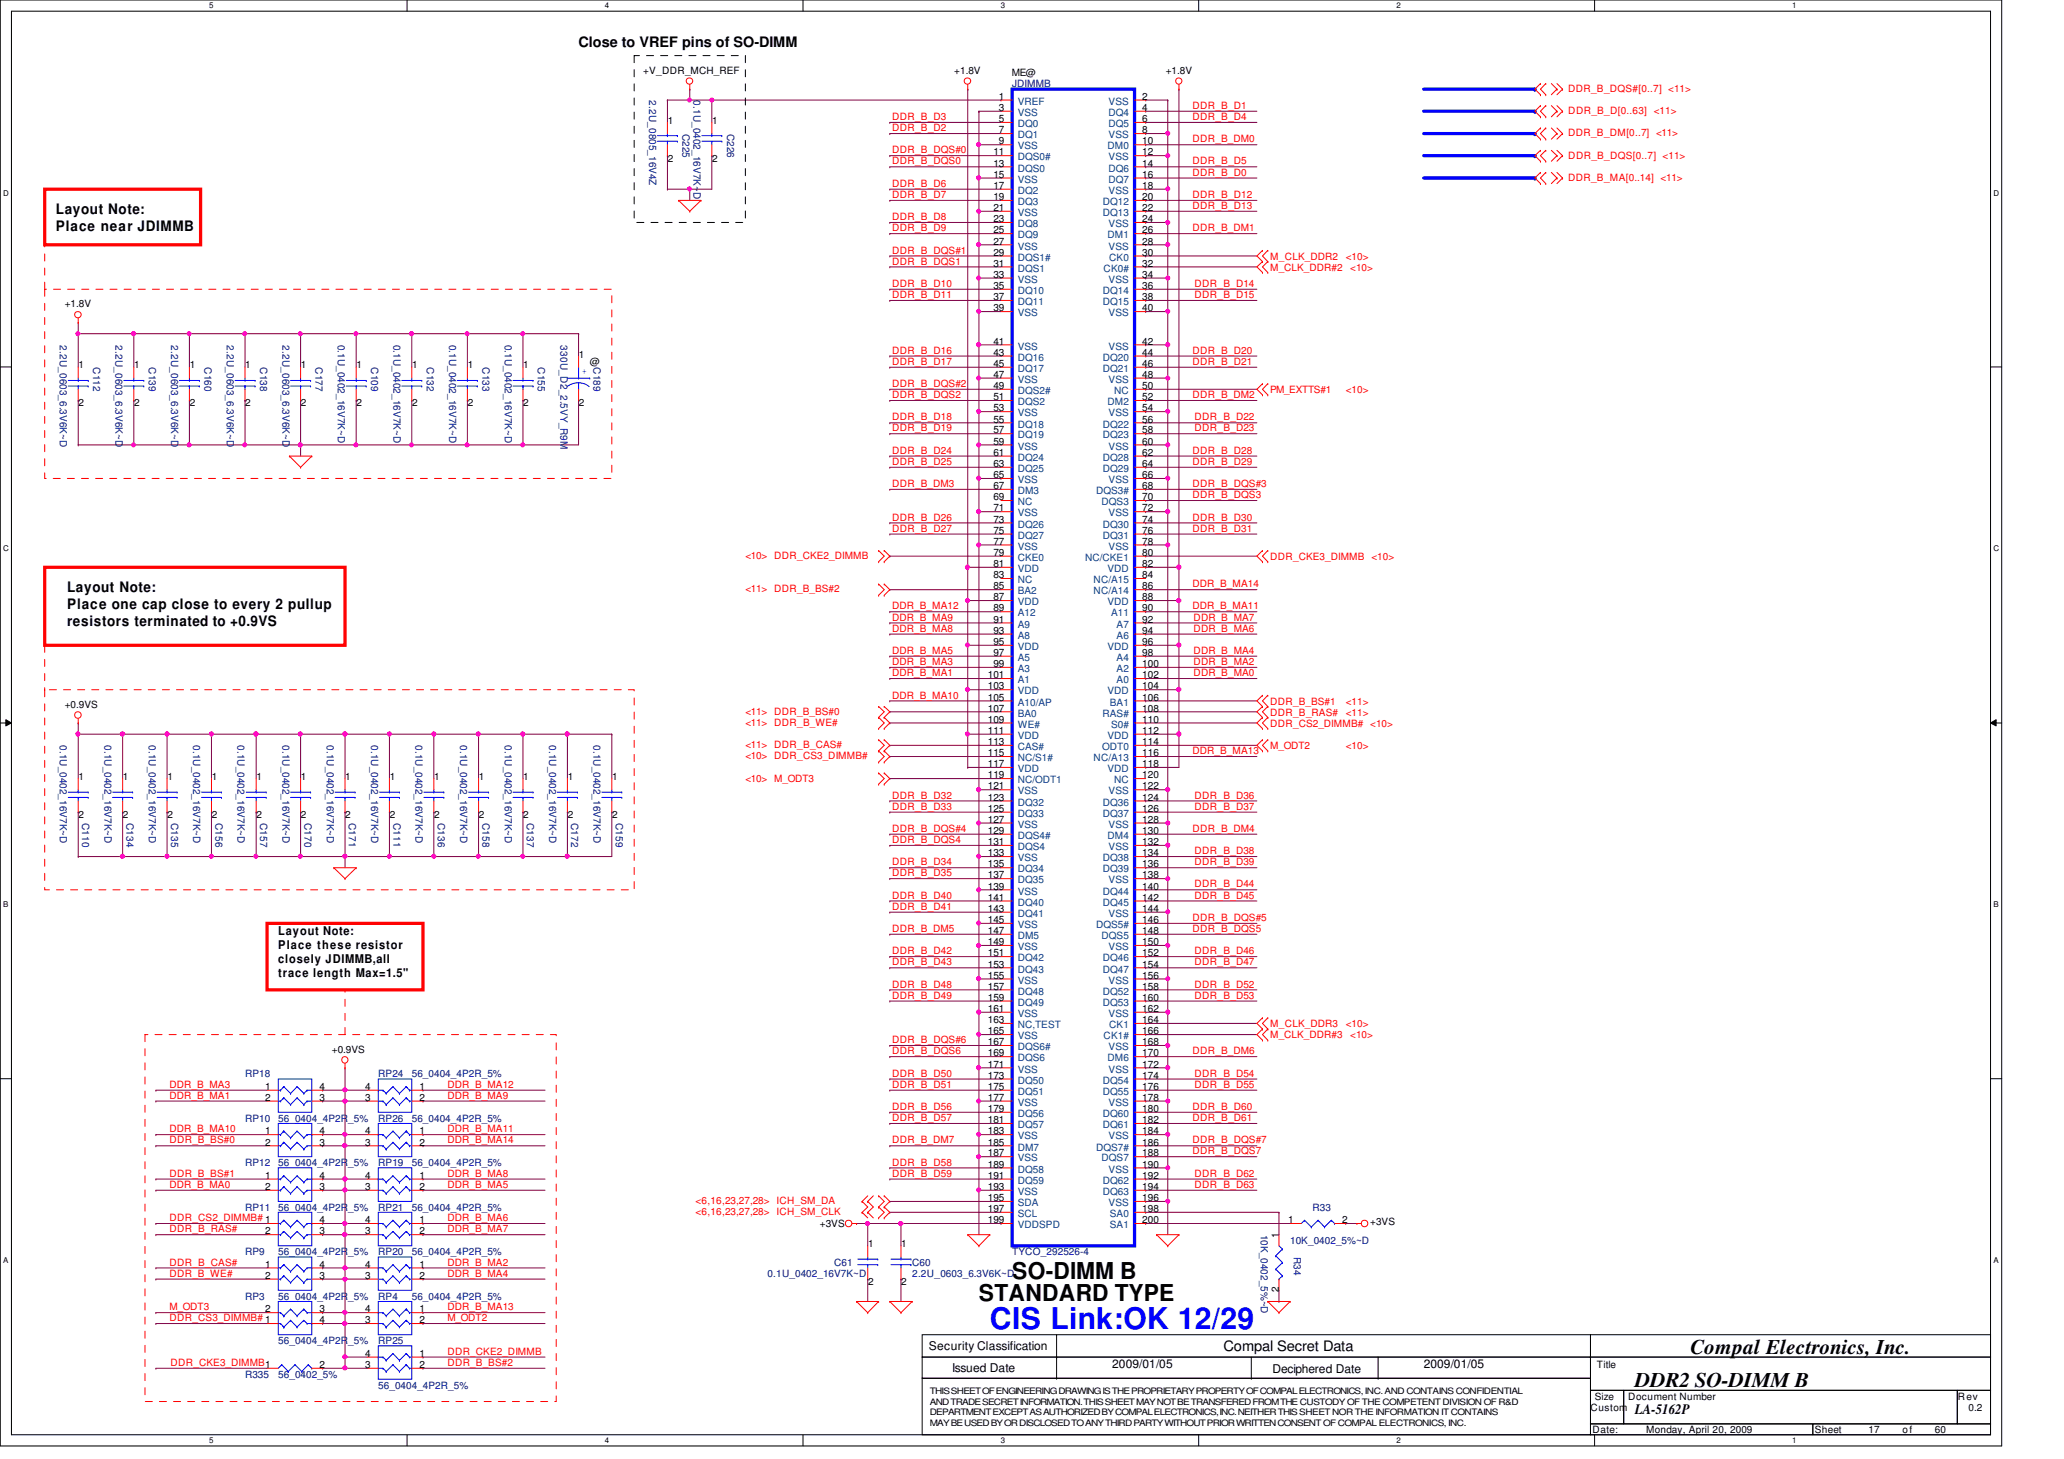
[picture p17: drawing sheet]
<svg xmlns="http://www.w3.org/2000/svg" width="297mm" height="210mm" viewBox="0 0 297 210" stroke-linecap="round" stroke-linejoin="round" font-family="sans-serif">
<defs><g id="words">
<text font-size="4.3" fill="#00f" x="142.4" y="191.3">CIS Link:OK 12/29</text>
<g font-size="3.3">
<text x="145.7" y="184">SO-DIMM B</text>
<text x="140.9" y="187.2">STANDARD TYPE</text>
</g>
<g font-size="3">
<text x="243.3" y="194.7">Compal Electronics, Inc.</text>
<text x="235.3" y="199.6">DDR2 SO-DIMM B</text>
</g>
<g font-size="2.1">
<text x="83.3" y="6.7">Close to VREF pins of SO-DIMM</text>
<text x="8" y="30.7">Layout Note:</text>
<text x="8" y="33.2">Place near JDIMMB</text>
<text x="9.6" y="85.1">Layout Note:</text>
<text x="9.6" y="87.6">Place one cap close to every 2 pullup</text>
<text x="9.6" y="90">resistors terminated to +0.9VS</text>
<text x="176.1" y="194.4">Compal Secret Data</text>
<text x="235.3" y="203.5">LA-5162P</text>
</g>
<g font-size="1.7">
<text x="40" y="134.5">Layout Note:</text>
<text x="40" y="136.5">Place these resistor</text>
<text x="40" y="138.5">closely JDIMMB,all</text>
<text x="40" y="140.5">trace length Max=1.5&quot;</text>
<text x="133.7" y="194.3">Security Classification</text>
<text x="137" y="197.3">Issued Date</text>
<text x="160.1" y="196.8">2009/01/05</text>
<text x="183.1" y="197.5">Deciphered Date</text>
<text x="204.9" y="196.8">2009/01/05</text>
</g>
<g font-size="1.4">
<text x="92.5" y="10.6">+V_DDR_MCH_REF</text>
<text x="137.3" y="10.6">+1.8V</text>
<text x="145.6" y="11">ME@</text>
<text x="167.8" y="10.6">+1.8V</text>
<text x="96.1" y="17.8">1</text>
<text x="102.5" y="17.8">1</text>
<text x="143.8" y="14.4">1</text>
<text x="143.8" y="16">3</text>
<text x="143.8" y="17.6">5</text>
<text x="164.4" y="14.4">2</text>
<text x="164.4" y="16">4</text>
<text x="164.4" y="17.6">6</text>
<text x="96.1" y="23.3">2</text>
<text x="102.5" y="23.3">2</text>
<text x="143" y="22.4">11</text>
<text x="143" y="24">13</text>
<text x="143.8" y="19.2">7</text>
<text x="143.8" y="20.8">9</text>
<text x="164.4" y="19.2">8</text>
<text x="164.4" y="20.8">10</text>
<text x="164.4" y="22.4">12</text>
<text x="164.4" y="24">14</text>
<text x="143" y="25.6">15</text>
<text x="143" y="27.2">17</text>
<text x="143" y="28.8">19</text>
<text x="164.4" y="25.6">16</text>
<text x="164.4" y="27.2">18</text>
<text x="164.4" y="28.8">20</text>
<text x="143" y="30.4">21</text>
<text x="143" y="32">23</text>
<text x="143" y="33.6">25</text>
<text x="143" y="35.2">27</text>
<text x="164.4" y="30.4">22</text>
<text x="164.4" y="32">24</text>
<text x="164.4" y="33.6">26</text>
<text x="164.4" y="35.2">28</text>
<text x="143" y="36.8">29</text>
<text x="143" y="38.4">31</text>
<text x="143" y="40">33</text>
<text x="143" y="41.6">35</text>
<text x="164.4" y="36.8">30</text>
<text x="164.4" y="38.4">32</text>
<text x="164.4" y="40">34</text>
<text x="164.4" y="41.6">36</text>
<text x="9.3" y="44.2">+1.8V</text>
<text x="143" y="43.2">37</text>
<text x="143" y="44.8">39</text>
<text x="164.4" y="43.2">38</text>
<text x="164.4" y="44.8">40</text>
<text x="11.3" y="53">1</text>
<text x="19.3" y="53">1</text>
<text x="27.3" y="53">1</text>
<text x="35.3" y="53">1</text>
<text x="43.3" y="53">1</text>
<text x="51.3" y="53">1</text>
<text x="59.3" y="53">1</text>
<text x="67.3" y="53">1</text>
<text x="75.3" y="53">1</text>
<text x="83.3" y="51.4">1</text>
<text x="84.9" y="52.6">@</text>
<text x="143" y="49.6">41</text>
<text x="143" y="51.2">43</text>
<text x="143" y="52.8">45</text>
<text x="164.4" y="49.6">42</text>
<text x="164.4" y="51.2">44</text>
<text x="164.4" y="52.8">46</text>
<text x="11.3" y="58.5">2</text>
<text x="19.3" y="58.5">2</text>
<text x="27.3" y="58.5">2</text>
<text x="35.3" y="58.5">2</text>
<text x="43.3" y="58.5">2</text>
<text x="51.3" y="58.5">2</text>
<text x="59.3" y="58.5">2</text>
<text x="67.3" y="58.5">2</text>
<text x="75.3" y="58.5">2</text>
<text x="83.3" y="58.5">2</text>
<text x="143" y="54.4">47</text>
<text x="143" y="56">49</text>
<text x="143" y="57.6">51</text>
<text x="143" y="59.2">53</text>
<text x="164.4" y="54.4">48</text>
<text x="164.4" y="56">50</text>
<text x="164.4" y="57.6">52</text>
<text x="164.4" y="59.2">54</text>
<text x="143" y="60.8">55</text>
<text x="143" y="62.4">57</text>
<text x="143" y="64">59</text>
<text x="143" y="65.6">61</text>
<text x="164.4" y="60.8">56</text>
<text x="164.4" y="62.4">58</text>
<text x="164.4" y="64">60</text>
<text x="164.4" y="65.6">62</text>
<text x="143" y="67.2">63</text>
<text x="143" y="68.8">65</text>
<text x="143" y="70.4">67</text>
<text x="143" y="72">69</text>
<text x="164.4" y="67.2">64</text>
<text x="164.4" y="68.8">66</text>
<text x="164.4" y="70.4">68</text>
<text x="164.4" y="72">70</text>
<text x="143" y="73.6">71</text>
<text x="143" y="75.2">73</text>
<text x="143" y="76.8">75</text>
<text x="164.4" y="73.6">72</text>
<text x="164.4" y="75.2">74</text>
<text x="164.4" y="76.8">76</text>
<text x="143" y="78.4">77</text>
<text x="143" y="80">79</text>
<text x="143" y="81.6">81</text>
<text x="143" y="83.2">83</text>
<text x="164.4" y="78.4">78</text>
<text x="164.4" y="80">80</text>
<text x="164.4" y="81.6">82</text>
<text x="164.4" y="83.2">84</text>
<text x="143" y="84.8">85</text>
<text x="143" y="86.4">87</text>
<text x="143" y="88">89</text>
<text x="143" y="89.6">91</text>
<text x="164.4" y="84.8">86</text>
<text x="164.4" y="86.4">88</text>
<text x="164.4" y="88">90</text>
<text x="164.4" y="89.6">92</text>
<text x="143" y="91.2">93</text>
<text x="143" y="92.8">95</text>
<text x="143" y="94.4">97</text>
<text x="143" y="96">99</text>
<text x="164.4" y="91.2">94</text>
<text x="164.4" y="92.8">96</text>
<text x="164.4" y="94.4">98</text>
<text x="164.4" y="96">100</text>
<text x="9.3" y="101.9">+0.9VS</text>
<text x="142.2" y="97.6">101</text>
<text x="142.2" y="99.2">103</text>
<text x="142.2" y="100.8">105</text>
<text x="164.4" y="97.6">102</text>
<text x="164.4" y="99.2">104</text>
<text x="164.4" y="100.8">106</text>
<text x="142.2" y="102.4">107</text>
<text x="142.2" y="104">109</text>
<text x="142.2" y="105.6">111</text>
<text x="142.2" y="107.2">113</text>
<text x="164.4" y="102.4">108</text>
<text x="164.4" y="104">110</text>
<text x="164.4" y="105.6">112</text>
<text x="164.4" y="107.2">114</text>
<text x="11.3" y="112.2">1</text>
<text x="17.7" y="112.2">1</text>
<text x="24.1" y="112.2">1</text>
<text x="30.5" y="112.2">1</text>
<text x="36.9" y="112.2">1</text>
<text x="43.3" y="112.2">1</text>
<text x="49.7" y="112.2">1</text>
<text x="56.1" y="112.2">1</text>
<text x="62.5" y="112.2">1</text>
<text x="68.9" y="112.2">1</text>
<text x="75.3" y="112.2">1</text>
<text x="81.7" y="112.2">1</text>
<text x="88.1" y="112.2">1</text>
<text x="142.2" y="108.8">115</text>
<text x="142.2" y="110.4">117</text>
<text x="142.2" y="112">119</text>
<text x="142.2" y="113.6">121</text>
<text x="164.4" y="108.8">116</text>
<text x="164.4" y="110.4">118</text>
<text x="164.4" y="112">120</text>
<text x="164.4" y="113.6">122</text>
<text x="11.3" y="117.7">2</text>
<text x="17.7" y="117.7">2</text>
<text x="24.1" y="117.7">2</text>
<text x="30.5" y="117.7">2</text>
<text x="36.9" y="117.7">2</text>
<text x="43.3" y="117.7">2</text>
<text x="49.7" y="117.7">2</text>
<text x="56.1" y="117.7">2</text>
<text x="62.5" y="117.7">2</text>
<text x="68.9" y="117.7">2</text>
<text x="75.3" y="117.7">2</text>
<text x="81.7" y="117.7">2</text>
<text x="88.1" y="117.7">2</text>
<text x="142.2" y="115.2">123</text>
<text x="142.2" y="116.8">125</text>
<text x="142.2" y="118.4">127</text>
<text x="142.2" y="120">129</text>
<text x="164.4" y="115.2">124</text>
<text x="164.4" y="116.8">126</text>
<text x="164.4" y="118.4">128</text>
<text x="164.4" y="120">130</text>
<text x="142.2" y="121.6">131</text>
<text x="142.2" y="123.2">133</text>
<text x="142.2" y="124.8">135</text>
<text x="164.4" y="121.6">132</text>
<text x="164.4" y="123.2">134</text>
<text x="164.4" y="124.8">136</text>
<text x="142.2" y="126.4">137</text>
<text x="142.2" y="128">139</text>
<text x="142.2" y="129.6">141</text>
<text x="142.2" y="131.2">143</text>
<text x="164.4" y="126.4">138</text>
<text x="164.4" y="128">140</text>
<text x="164.4" y="129.6">142</text>
<text x="164.4" y="131.2">144</text>
<text x="142.2" y="132.8">145</text>
<text x="142.2" y="134.4">147</text>
<text x="142.2" y="136">149</text>
<text x="142.2" y="137.6">151</text>
<text x="164.4" y="132.8">146</text>
<text x="164.4" y="134.4">148</text>
<text x="164.4" y="136">150</text>
<text x="164.4" y="137.6">152</text>
<text x="142.2" y="139.2">153</text>
<text x="142.2" y="140.8">155</text>
<text x="142.2" y="142.4">157</text>
<text x="142.2" y="144">159</text>
<text x="164.4" y="139.2">154</text>
<text x="164.4" y="140.8">156</text>
<text x="164.4" y="142.4">158</text>
<text x="164.4" y="144">160</text>
<text x="142.2" y="145.6">161</text>
<text x="142.2" y="147.2">163</text>
<text x="142.2" y="148.8">165</text>
<text x="164.4" y="145.6">162</text>
<text x="164.4" y="147.2">164</text>
<text x="164.4" y="148.8">166</text>
<text x="47.7" y="151.5">+0.9VS</text>
<text x="142.2" y="150.4">167</text>
<text x="142.2" y="152">169</text>
<text x="142.2" y="153.6">171</text>
<text x="142.2" y="155.2">173</text>
<text x="164.4" y="150.4">168</text>
<text x="164.4" y="152">170</text>
<text x="164.4" y="153.6">172</text>
<text x="164.4" y="155.2">174</text>
<text x="38.1" y="156.8">1</text>
<text x="38.1" y="158.4">2</text>
<text x="46" y="156.8">4</text>
<text x="46" y="158.4">3</text>
<text x="52.5" y="156.8">4</text>
<text x="52.5" y="158.4">3</text>
<text x="60.4" y="156.8">1</text>
<text x="60.4" y="158.4">2</text>
<text x="142.2" y="156.8">175</text>
<text x="142.2" y="158.4">177</text>
<text x="142.2" y="160">179</text>
<text x="142.2" y="161.6">181</text>
<text x="164.4" y="156.8">176</text>
<text x="164.4" y="158.4">178</text>
<text x="164.4" y="160">180</text>
<text x="164.4" y="161.6">182</text>
<text x="38.1" y="163.2">1</text>
<text x="38.1" y="164.8">2</text>
<text x="46" y="163.2">4</text>
<text x="46" y="164.8">3</text>
<text x="52.5" y="163.2">4</text>
<text x="52.5" y="164.8">3</text>
<text x="60.4" y="163.2">1</text>
<text x="60.4" y="164.8">2</text>
<text x="142.2" y="163.2">183</text>
<text x="142.2" y="164.8">185</text>
<text x="142.2" y="166.4">187</text>
<text x="142.2" y="168">189</text>
<text x="164.4" y="163.2">184</text>
<text x="164.4" y="164.8">186</text>
<text x="164.4" y="166.4">188</text>
<text x="164.4" y="168">190</text>
<text x="38.1" y="169.6">1</text>
<text x="38.1" y="171.2">2</text>
<text x="46" y="169.6">4</text>
<text x="46" y="171.2">3</text>
<text x="52.5" y="169.6">4</text>
<text x="52.5" y="171.2">3</text>
<text x="60.4" y="169.6">1</text>
<text x="60.4" y="171.2">2</text>
<text x="142.2" y="169.6">191</text>
<text x="142.2" y="171.2">193</text>
<text x="142.2" y="172.8">195</text>
<text x="164.4" y="169.6">192</text>
<text x="164.4" y="171.2">194</text>
<text x="164.4" y="172.8">196</text>
<text x="38.1" y="177.6">2</text>
<text x="46" y="176">4</text>
<text x="46" y="177.6">3</text>
<text x="52.5" y="176">4</text>
<text x="52.5" y="177.6">3</text>
<text x="60.4" y="176">1</text>
<text x="60.4" y="177.6">2</text>
<text x="118" y="176.6">+3VS</text>
<text x="124.9" y="179.5">1</text>
<text x="129.7" y="179.5">1</text>
<text x="142.2" y="174.4">197</text>
<text x="142.2" y="176">199</text>
<text x="164.4" y="174.4">198</text>
<text x="164.4" y="176">200</text>
<text x="184" y="178.1" transform="rotate(-90 184 178.1)">1</text>
<text x="185.4" y="176">1</text>
<text x="193.2" y="176">2</text>
<text x="197.2" y="176.3">+3VS</text>
<text x="38.1" y="182.4">1</text>
<text x="38.1" y="184">2</text>
<text x="46" y="182.4">4</text>
<text x="46" y="184">3</text>
<text x="52.5" y="182.4">4</text>
<text x="52.5" y="184">3</text>
<text x="60.4" y="182.4">1</text>
<text x="60.4" y="184">2</text>
<text x="124.9" y="184.9">2</text>
<text x="129.7" y="184.9">2</text>
<text x="184" y="185.9" transform="rotate(-90 184 185.9)">2</text>
<text x="38.1" y="188.8">2</text>
<text x="46" y="190.4">4</text>
<text x="46" y="188.8">3</text>
<text x="52.5" y="188.8">4</text>
<text x="52.5" y="190.4">3</text>
<text x="60.4" y="188.8">1</text>
<text x="60.4" y="190.4">2</text>
<text x="46" y="196.8">2</text>
<text x="52.5" y="195.2">4</text>
<text x="52.5" y="196.8">3</text>
<text x="60.4" y="195.2">1</text>
<text x="60.4" y="196.8">2</text>
<text x="229.8" y="196.8">Title</text>
<text x="228.9" y="203">Custom</text>
<text x="229.5" y="201.4">Size</text>
<text x="234.3" y="201.4">Document Number</text>
<text x="281.8" y="201.4">Rev</text>
<text x="283.3" y="203">0.2</text>
<text x="229.2" y="206.2">Date:</text>
<text x="236.9" y="206.2">Monday, April 20, 2009</text>
<text x="261.2" y="206.2">Sheet</text>
<text x="268.9" y="206.2">17</text>
<text x="273.8" y="206.2">of</text>
<text x="278.5" y="206.2">60</text>
</g>
<g font-size="1.4" fill="#000080">
<text x="93.4" y="14.4" transform="rotate(90 93.4 14.4)">2.2U_0805_16V4Z</text>
<text x="99.8" y="14.4" transform="rotate(90 99.8 14.4)">0.1U_0402_16V7K~D</text>
<text x="145.7" y="12.6">JDIMMB</text>
<text x="98.2" y="19.2" transform="rotate(90 98.2 19.2)">C225</text>
<text x="104.6" y="19.2" transform="rotate(90 104.6 19.2)">C226</text>
<text x="8.6" y="49.6" transform="rotate(90 8.6 49.6)">2.2U_0603_6.3V6K~D</text>
<text x="13.4" y="52.8" transform="rotate(90 13.4 52.8)">C112</text>
<text x="16.6" y="49.6" transform="rotate(90 16.6 49.6)">2.2U_0603_6.3V6K~D</text>
<text x="21.4" y="52.8" transform="rotate(90 21.4 52.8)">C139</text>
<text x="24.6" y="49.6" transform="rotate(90 24.6 49.6)">2.2U_0603_6.3V6K~D</text>
<text x="29.4" y="52.8" transform="rotate(90 29.4 52.8)">C160</text>
<text x="32.6" y="49.6" transform="rotate(90 32.6 49.6)">2.2U_0603_6.3V6K~D</text>
<text x="37.4" y="52.8" transform="rotate(90 37.4 52.8)">C138</text>
<text x="40.6" y="49.6" transform="rotate(90 40.6 49.6)">2.2U_0603_6.3V6K~D</text>
<text x="45.4" y="52.8" transform="rotate(90 45.4 52.8)">C177</text>
<text x="48.6" y="49.6" transform="rotate(90 48.6 49.6)">0.1U_0402_16V7K~D</text>
<text x="53.4" y="52.8" transform="rotate(90 53.4 52.8)">C109</text>
<text x="56.6" y="49.6" transform="rotate(90 56.6 49.6)">0.1U_0402_16V7K~D</text>
<text x="61.4" y="52.8" transform="rotate(90 61.4 52.8)">C132</text>
<text x="64.6" y="49.6" transform="rotate(90 64.6 49.6)">0.1U_0402_16V7K~D</text>
<text x="69.4" y="52.8" transform="rotate(90 69.4 52.8)">C133</text>
<text x="72.6" y="49.6" transform="rotate(90 72.6 49.6)">0.1U_0402_16V7K~D</text>
<text x="77.4" y="52.8" transform="rotate(90 77.4 52.8)">C155</text>
<text x="80.6" y="49.6" transform="rotate(90 80.6 49.6)">330U_D2_2.5VY_R9M</text>
<text x="85.4" y="52.8" transform="rotate(90 85.4 52.8)">C189</text>
<text x="8.6" y="107.2" transform="rotate(90 8.6 107.2)">0.1U_0402_16V7K~D</text>
<text x="15" y="107.2" transform="rotate(90 15 107.2)">0.1U_0402_16V7K~D</text>
<text x="21.4" y="107.2" transform="rotate(90 21.4 107.2)">0.1U_0402_16V7K~D</text>
<text x="27.8" y="107.2" transform="rotate(90 27.8 107.2)">0.1U_0402_16V7K~D</text>
<text x="34.2" y="107.2" transform="rotate(90 34.2 107.2)">0.1U_0402_16V7K~D</text>
<text x="40.6" y="107.2" transform="rotate(90 40.6 107.2)">0.1U_0402_16V7K~D</text>
<text x="47" y="107.2" transform="rotate(90 47 107.2)">0.1U_0402_16V7K~D</text>
<text x="53.4" y="107.2" transform="rotate(90 53.4 107.2)">0.1U_0402_16V7K~D</text>
<text x="59.8" y="107.2" transform="rotate(90 59.8 107.2)">0.1U_0402_16V7K~D</text>
<text x="66.2" y="107.2" transform="rotate(90 66.2 107.2)">0.1U_0402_16V7K~D</text>
<text x="72.6" y="107.2" transform="rotate(90 72.6 107.2)">0.1U_0402_16V7K~D</text>
<text x="79" y="107.2" transform="rotate(90 79 107.2)">0.1U_0402_16V7K~D</text>
<text x="85.4" y="107.2" transform="rotate(90 85.4 107.2)">0.1U_0402_16V7K~D</text>
<text x="11.8" y="118.4" transform="rotate(90 11.8 118.4)">C110</text>
<text x="18.2" y="118.4" transform="rotate(90 18.2 118.4)">C134</text>
<text x="24.6" y="118.4" transform="rotate(90 24.6 118.4)">C135</text>
<text x="31" y="118.4" transform="rotate(90 31 118.4)">C156</text>
<text x="37.4" y="118.4" transform="rotate(90 37.4 118.4)">C157</text>
<text x="43.8" y="118.4" transform="rotate(90 43.8 118.4)">C170</text>
<text x="50.2" y="118.4" transform="rotate(90 50.2 118.4)">C171</text>
<text x="56.6" y="118.4" transform="rotate(90 56.6 118.4)">C111</text>
<text x="63" y="118.4" transform="rotate(90 63 118.4)">C136</text>
<text x="69.4" y="118.4" transform="rotate(90 69.4 118.4)">C158</text>
<text x="75.8" y="118.4" transform="rotate(90 75.8 118.4)">C137</text>
<text x="82.2" y="118.4" transform="rotate(90 82.2 118.4)">C172</text>
<text x="88.6" y="118.4" transform="rotate(90 88.6 118.4)">C159</text>
<text x="35.3" y="155">RP18</text>
<text x="54.4" y="155">RP24</text>
<text x="59.3" y="155">56_0404_4P2R_5%</text>
<text x="35.3" y="161.4">RP10</text>
<text x="40" y="161.4">56_0404_4P2R_5%</text>
<text x="54.4" y="161.4">RP26</text>
<text x="59.3" y="161.4">56_0404_4P2R_5%</text>
<text x="35.3" y="167.8">RP12</text>
<text x="40" y="167.8">56_0404_4P2R_5%</text>
<text x="54.4" y="167.8">RP19</text>
<text x="59.3" y="167.8">56_0404_4P2R_5%</text>
<text x="35.3" y="174.2">RP11</text>
<text x="40" y="174.2">56_0404_4P2R_5%</text>
<text x="54.4" y="174.2">RP21</text>
<text x="59.3" y="174.2">56_0404_4P2R_5%</text>
<text x="181.4" y="177.6" transform="rotate(90 181.4 177.6)">10K_0402_5%~D</text>
<text x="185.7" y="179">10K_0402_5%~D</text>
<text x="188.9" y="174.2">R33</text>
<text x="35.3" y="180.6">RP9</text>
<text x="40" y="180.6">56_0404_4P2R_5%</text>
<text x="54.4" y="180.6">RP20</text>
<text x="59.3" y="180.6">56_0404_4P2R_5%</text>
<text x="110.4" y="183.8">0.1U_0402_16V7K~D</text>
<text x="120.1" y="182.2">C61</text>
<text x="131.3" y="182.2">C60</text>
<text x="131.3" y="183.8">2.2U_0603_6.3V6K~D</text>
<text x="145.7" y="180.6">TYCO_292526-4</text>
<text x="186.2" y="180.8" transform="rotate(90 186.2 180.8)">R34</text>
<text x="35.3" y="187">RP3</text>
<text x="40" y="187">56_0404_4P2R_5%</text>
<text x="54.4" y="187">RP4</text>
<text x="59.3" y="187">56_0404_4P2R_5%</text>
<text x="40" y="193.4">56_0404_4P2R_5%</text>
<text x="54.4" y="193.4">RP25</text>
<text x="35.3" y="198.2">R335</text>
<text x="40" y="198.2">56_0402_5%</text>
<text x="54.4" y="199.8">56_0404_4P2R_5%</text>
</g>
<g font-size="1.4" fill="#f00">
<text x="128.4" y="17.3">DDR_B_D3</text>
<text x="171.6" y="15.7">DDR_B_D1</text>
<text x="171.6" y="17.3">DDR_B_D4</text>
<text x="225.7" y="13.2">DDR_B_DQS#[0..7] &lt;11&gt;</text>
<text x="225.7" y="16.4">DDR_B_D[0..63] &lt;11&gt;</text>
<text x="128.4" y="23.7">DDR_B_DQS0</text>
<text x="128.4" y="22.1">DDR_B_DQS#0</text>
<text x="128.4" y="18.9">DDR_B_D2</text>
<text x="171.6" y="20.5">DDR_B_DM0</text>
<text x="171.6" y="23.7">DDR_B_D5</text>
<text x="225.7" y="19.6">DDR_B_DM[0..7] &lt;11&gt;</text>
<text x="225.7" y="22.8">DDR_B_DQS[0..7] &lt;11&gt;</text>
<text x="128.4" y="28.5">DDR_B_D7</text>
<text x="128.4" y="26.9">DDR_B_D6</text>
<text x="171.6" y="28.5">DDR_B_D12</text>
<text x="171.6" y="25.3">DDR_B_D0</text>
<text x="225.7" y="26">DDR_B_MA[0..14] &lt;11&gt;</text>
<text x="128.4" y="33.3">DDR_B_D9</text>
<text x="128.4" y="31.7">DDR_B_D8</text>
<text x="171.6" y="33.3">DDR_B_DM1</text>
<text x="171.6" y="30.1">DDR_B_D13</text>
<text x="128.4" y="41.3">DDR_B_D10</text>
<text x="128.4" y="38.1">DDR_B_DQS1</text>
<text x="128.4" y="36.5">DDR_B_DQS#1</text>
<text x="171.9" y="41.3">DDR_B_D14</text>
<text x="182.8" y="37.4">M_CLK_DDR2</text>
<text x="182.8" y="39">M_CLK_DDR#2</text>
<text x="193.7" y="37.4">&lt;10&gt;</text>
<text x="194.3" y="39">&lt;10&gt;</text>
<text x="128.4" y="42.9">DDR_B_D11</text>
<text x="171.9" y="42.9">DDR_B_D15</text>
<text x="128.4" y="50.9">DDR_B_D16</text>
<text x="128.4" y="52.5">DDR_B_D17</text>
<text x="171.6" y="50.9">DDR_B_D20</text>
<text x="171.6" y="52.5">DDR_B_D21</text>
<text x="128.4" y="57.3">DDR_B_DQS2</text>
<text x="128.4" y="55.7">DDR_B_DQS#2</text>
<text x="171.6" y="57.3">DDR_B_DM2</text>
<text x="182.8" y="56.6">PM_EXTTS#1</text>
<text x="193.7" y="56.6">&lt;10&gt;</text>
<text x="128.4" y="62.1">DDR_B_D19</text>
<text x="128.4" y="60.5">DDR_B_D18</text>
<text x="128.4" y="65.3">DDR_B_D24</text>
<text x="171.6" y="65.3">DDR_B_D28</text>
<text x="171.9" y="60.5">DDR_B_D22</text>
<text x="171.9" y="62.1">DDR_B_D23</text>
<text x="128.4" y="70.1">DDR_B_DM3</text>
<text x="128.4" y="66.9">DDR_B_D25</text>
<text x="171.6" y="71.7">DDR_B_DQS3</text>
<text x="171.6" y="70.1">DDR_B_DQS#3</text>
<text x="171.6" y="66.9">DDR_B_D29</text>
<text x="128.4" y="74.9">DDR_B_D26</text>
<text x="128.4" y="76.5">DDR_B_D27</text>
<text x="171.6" y="76.5">DDR_B_D31</text>
<text x="171.6" y="74.9">DDR_B_D30</text>
<text x="107.3" y="80.4">&lt;10&gt; DDR_CKE2_DIMMB</text>
<text x="182.8" y="80.6">DDR_CKE3_DIMMB &lt;10&gt;</text>
<text x="107.3" y="85.2">&lt;11&gt; DDR_B_BS#2</text>
<text x="128.4" y="89.3">DDR_B_MA9</text>
<text x="128.4" y="87.7">DDR_B_MA12</text>
<text x="171.6" y="87.7">DDR_B_MA11</text>
<text x="171.6" y="84.5">DDR_B_MA14</text>
<text x="171.8" y="89.3">DDR_B_MA7</text>
<text x="128.4" y="94.1">DDR_B_MA5</text>
<text x="128.4" y="95.7">DDR_B_MA3</text>
<text x="128.4" y="90.9">DDR_B_MA8</text>
<text x="171.8" y="94.1">DDR_B_MA4</text>
<text x="171.8" y="90.9">DDR_B_MA6</text>
<text x="171.8" y="95.7">DDR_B_MA2</text>
<text x="128.4" y="100.5">DDR_B_MA10</text>
<text x="128.4" y="97.3">DDR_B_MA1</text>
<text x="171.8" y="97.3">DDR_B_MA0</text>
<text x="182.8" y="101.4">DDR_B_BS#1</text>
<text x="193.7" y="101.4">&lt;11&gt;</text>
<text x="107.3" y="102.8">&lt;11&gt; DDR_B_BS#0</text>
<text x="107.3" y="104.4">&lt;11&gt; DDR_B_WE#</text>
<text x="107.3" y="107.6">&lt;11&gt; DDR_B_CAS#</text>
<text x="182.8" y="103">DDR_B_RAS#</text>
<text x="182.8" y="104.6">DDR_CS2_DIMMB# &lt;10&gt;</text>
<text x="182.8" y="107.8">M_ODT2</text>
<text x="193.7" y="103">&lt;11&gt;</text>
<text x="193.7" y="107.8">&lt;10&gt;</text>
<text x="107.3" y="109.2">&lt;10&gt; DDR_CS3_DIMMB#</text>
<text x="107.3" y="112.4">&lt;10&gt; M_ODT3</text>
<text x="171.6" y="108.5">DDR_B_MA13</text>
<text x="128.4" y="114.9">DDR_B_D32</text>
<text x="128.4" y="116.5">DDR_B_D33</text>
<text x="128.4" y="119.7">DDR_B_DQS#4</text>
<text x="171.6" y="119.7">DDR_B_DM4</text>
<text x="171.9" y="116.5">DDR_B_D37</text>
<text x="171.9" y="114.9">DDR_B_D36</text>
<text x="128.4" y="124.5">DDR_B_D34</text>
<text x="128.4" y="121.3">DDR_B_DQS4</text>
<text x="171.9" y="124.5">DDR_B_D39</text>
<text x="171.9" y="122.9">DDR_B_D38</text>
<text x="128.4" y="129.3">DDR_B_D40</text>
<text x="128.4" y="130.9">DDR_B_D41</text>
<text x="128.4" y="126.1">DDR_B_D35</text>
<text x="171.9" y="129.3">DDR_B_D45</text>
<text x="171.9" y="127.7">DDR_B_D44</text>
<text x="128.4" y="134.1">DDR_B_DM5</text>
<text x="128.4" y="137.3">DDR_B_D42</text>
<text x="171.6" y="134.1">DDR_B_DQS5</text>
<text x="171.6" y="132.5">DDR_B_DQS#5</text>
<text x="171.9" y="137.3">DDR_B_D46</text>
<text x="128.4" y="138.9">DDR_B_D43</text>
<text x="128.4" y="143.7">DDR_B_D49</text>
<text x="128.4" y="142.1">DDR_B_D48</text>
<text x="171.9" y="138.9">DDR_B_D47</text>
<text x="171.9" y="143.7">DDR_B_D53</text>
<text x="171.9" y="142.1">DDR_B_D52</text>
<text x="182.8" y="147.8">M_CLK_DDR3</text>
<text x="182.8" y="149.4">M_CLK_DDR#3</text>
<text x="193.7" y="147.8">&lt;10&gt;</text>
<text x="194.3" y="149.4">&lt;10&gt;</text>
<text x="128.4" y="151.7">DDR_B_DQS6</text>
<text x="128.4" y="150.1">DDR_B_DQS#6</text>
<text x="128.4" y="154.9">DDR_B_D50</text>
<text x="171.6" y="151.7">DDR_B_DM6</text>
<text x="171.9" y="154.9">DDR_B_D54</text>
<text x="24.4" y="158.1">DDR_B_MA1</text>
<text x="24.4" y="156.5">DDR_B_MA3</text>
<text x="64.4" y="158.1">DDR_B_MA9</text>
<text x="64.4" y="156.5">DDR_B_MA12</text>
<text x="128.4" y="159.7">DDR_B_D56</text>
<text x="128.4" y="156.5">DDR_B_D51</text>
<text x="128.4" y="161.3">DDR_B_D57</text>
<text x="171.6" y="159.7">DDR_B_D60</text>
<text x="171.6" y="161.3">DDR_B_D61</text>
<text x="171.9" y="156.5">DDR_B_D55</text>
<text x="24.4" y="162.9">DDR_B_MA10</text>
<text x="24.4" y="164.5">DDR_B_BS#0</text>
<text x="64.4" y="164.5">DDR_B_MA14</text>
<text x="64.4" y="162.9">DDR_B_MA11</text>
<text x="128.4" y="164.5">DDR_B_DM7</text>
<text x="128.4" y="167.7">DDR_B_D58</text>
<text x="171.6" y="166.1">DDR_B_DQS7</text>
<text x="171.6" y="164.5">DDR_B_DQS#7</text>
<text x="24.4" y="169.3">DDR_B_BS#1</text>
<text x="24.4" y="170.9">DDR_B_MA0</text>
<text x="64.4" y="170.9">DDR_B_MA5</text>
<text x="64.4" y="169.3">DDR_B_MA8</text>
<text x="100.1" y="173.2">&lt;6,16,23,27,28&gt; ICH_SM_DA</text>
<text x="128.4" y="169.3">DDR_B_D59</text>
<text x="171.9" y="169.3">DDR_B_D62</text>
<text x="171.9" y="170.9">DDR_B_D63</text>
<text x="24.4" y="175.7">DDR_CS2_DIMMB# 1</text>
<text x="24.4" y="177.3">DDR_B_RAS#</text>
<text x="64.4" y="175.7">DDR_B_MA6</text>
<text x="64.4" y="177.3">DDR_B_MA7</text>
<text x="100.1" y="174.8">&lt;6,16,23,27,28&gt; ICH_SM_CLK</text>
<text x="24.4" y="182.1">DDR_B_CAS#</text>
<text x="24.4" y="183.7">DDR_B_WE#</text>
<text x="64.4" y="183.7">DDR_B_MA4</text>
<text x="64.4" y="182.1">DDR_B_MA2</text>
<text x="24.4" y="190.1">DDR_CS3_DIMMB# 1</text>
<text x="24.4" y="188.5">M_ODT3</text>
<text x="64.4" y="188.5">DDR_B_MA13</text>
<text x="64.4" y="190.1">M_ODT2</text>
<text x="24.5" y="196.5">DDR_CKE3_DIMMB1</text>
<text x="64.4" y="196.5">DDR_B_BS#2</text>
<text x="64.4" y="194.9">DDR_CKE2_DIMMB</text>
</g>
<g font-size="1.4" fill="#004080">
<text x="146.5" y="15.1">VREF</text>
<text x="146.5" y="16.7">VSS</text>
<text x="159.5" y="16.7">DQ4</text>
<text x="159.6" y="15.1">VSS</text>
<text x="146.5" y="18.3">DQ0</text>
<text x="146.5" y="19.9">DQ1</text>
<text x="146.5" y="21.5">VSS</text>
<text x="146.5" y="23.1">DQS0#</text>
<text x="159.4" y="21.5">DM0</text>
<text x="159.5" y="18.3">DQ5</text>
<text x="159.6" y="19.9">VSS</text>
<text x="159.6" y="23.1">VSS</text>
<text x="146.5" y="24.7">DQS0</text>
<text x="146.5" y="26.3">VSS</text>
<text x="146.5" y="27.9">DQ2</text>
<text x="146.5" y="29.5">DQ3</text>
<text x="158.7" y="29.5">DQ12</text>
<text x="159.5" y="24.7">DQ6</text>
<text x="159.5" y="26.3">DQ7</text>
<text x="159.6" y="27.9">VSS</text>
<text x="146.5" y="31.1">VSS</text>
<text x="146.5" y="32.7">DQ8</text>
<text x="146.5" y="34.3">DQ9</text>
<text x="146.5" y="35.9">VSS</text>
<text x="158.7" y="31.1">DQ13</text>
<text x="159.4" y="34.3">DM1</text>
<text x="159.6" y="32.7">VSS</text>
<text x="159.6" y="35.9">VSS</text>
<text x="146.5" y="37.5">DQS1#</text>
<text x="146.5" y="39.1">DQS1</text>
<text x="146.5" y="40.7">VSS</text>
<text x="158.8" y="39.1">CK0#</text>
<text x="159.6" y="40.7">VSS</text>
<text x="159.6" y="37.5">CK0</text>
<text x="146.5" y="42.3">DQ10</text>
<text x="146.5" y="43.9">DQ11</text>
<text x="146.5" y="45.5">VSS</text>
<text x="158.7" y="42.3">DQ14</text>
<text x="158.7" y="43.9">DQ15</text>
<text x="159.6" y="45.5">VSS</text>
<text x="146.5" y="50.3">VSS</text>
<text x="146.5" y="51.9">DQ16</text>
<text x="146.5" y="53.5">DQ17</text>
<text x="158.7" y="51.9">DQ20</text>
<text x="158.7" y="53.5">DQ21</text>
<text x="159.6" y="50.3">VSS</text>
<text x="146.5" y="55.1">VSS</text>
<text x="146.5" y="56.7">DQS2#</text>
<text x="146.5" y="58.3">DQS2</text>
<text x="146.5" y="59.9">VSS</text>
<text x="159.4" y="58.3">DM2</text>
<text x="159.6" y="55.1">VSS</text>
<text x="159.6" y="59.9">VSS</text>
<text x="160.4" y="56.7">NC</text>
<text x="146.5" y="61.5">DQ18</text>
<text x="146.5" y="63.1">DQ19</text>
<text x="146.5" y="64.7">VSS</text>
<text x="158.7" y="61.5">DQ22</text>
<text x="158.7" y="63.1">DQ23</text>
<text x="159.6" y="64.7">VSS</text>
<text x="146.5" y="66.3">DQ24</text>
<text x="146.5" y="67.9">DQ25</text>
<text x="146.5" y="69.5">VSS</text>
<text x="146.5" y="71.1">DM3</text>
<text x="157.7" y="71.1">DQS3#</text>
<text x="158.7" y="66.3">DQ28</text>
<text x="158.7" y="67.9">DQ29</text>
<text x="159.6" y="69.5">VSS</text>
<text x="146.5" y="72.7">NC</text>
<text x="146.5" y="74.3">VSS</text>
<text x="146.5" y="75.9">DQ26</text>
<text x="146.5" y="77.5">DQ27</text>
<text x="158.5" y="72.7">DQS3</text>
<text x="158.7" y="75.9">DQ30</text>
<text x="158.7" y="77.5">DQ31</text>
<text x="159.6" y="74.3">VSS</text>
<text x="146.5" y="79.1">VSS</text>
<text x="146.5" y="80.7">CKE0</text>
<text x="146.5" y="82.3">VDD</text>
<text x="146.5" y="83.9">NC</text>
<text x="156.2" y="80.7">NC/CKE1</text>
<text x="157.4" y="83.9">NC/A15</text>
<text x="159.4" y="82.3">VDD</text>
<text x="159.6" y="79.1">VSS</text>
<text x="146.5" y="85.5">BA2</text>
<text x="146.5" y="87.1">VDD</text>
<text x="146.5" y="88.7">A12</text>
<text x="157.4" y="85.5">NC/A14</text>
<text x="159.4" y="87.1">VDD</text>
<text x="159.9" y="88.7">A11</text>
<text x="146.5" y="90.3">A9</text>
<text x="146.5" y="91.9">A8</text>
<text x="146.5" y="93.5">VDD</text>
<text x="146.5" y="95.1">A5</text>
<text x="159.4" y="93.5">VDD</text>
<text x="160.7" y="90.3">A7</text>
<text x="160.7" y="91.9">A6</text>
<text x="160.7" y="95.1">A4</text>
<text x="146.5" y="96.7">A3</text>
<text x="146.5" y="98.3">A1</text>
<text x="146.5" y="99.9">VDD</text>
<text x="146.5" y="101.5">A10/AP</text>
<text x="159.4" y="99.9">VDD</text>
<text x="159.7" y="101.5">BA1</text>
<text x="160.7" y="96.7">A2</text>
<text x="160.7" y="98.3">A0</text>
<text x="146.5" y="103.1">BA0</text>
<text x="146.5" y="104.7">WE#</text>
<text x="146.5" y="106.3">VDD</text>
<text x="146.5" y="107.9">CAS#</text>
<text x="158.6" y="107.9">ODT0</text>
<text x="158.7" y="103.1">RAS#</text>
<text x="159.4" y="106.3">VDD</text>
<text x="159.9" y="104.7">S0#</text>
<text x="146.5" y="109.5">NC/S1#</text>
<text x="146.5" y="111.1">VDD</text>
<text x="146.5" y="112.7">NC/ODT1</text>
<text x="157.4" y="109.5">NC/A13</text>
<text x="159.4" y="111.1">VDD</text>
<text x="160.4" y="112.7">NC</text>
<text x="146.5" y="114.3">VSS</text>
<text x="146.5" y="115.9">DQ32</text>
<text x="146.5" y="117.5">DQ33</text>
<text x="146.5" y="119.1">VSS</text>
<text x="158.7" y="115.9">DQ36</text>
<text x="158.7" y="117.5">DQ37</text>
<text x="159.6" y="114.3">VSS</text>
<text x="159.6" y="119.1">VSS</text>
<text x="146.5" y="120.7">DQS4#</text>
<text x="146.5" y="122.3">DQS4</text>
<text x="146.5" y="123.9">VSS</text>
<text x="146.5" y="125.5">DQ34</text>
<text x="158.7" y="123.9">DQ38</text>
<text x="158.7" y="125.5">DQ39</text>
<text x="159.4" y="120.7">DM4</text>
<text x="159.6" y="122.3">VSS</text>
<text x="146.5" y="127.1">DQ35</text>
<text x="146.5" y="128.7">VSS</text>
<text x="146.5" y="130.3">DQ40</text>
<text x="146.5" y="131.9">DQ41</text>
<text x="158.7" y="128.7">DQ44</text>
<text x="158.7" y="130.3">DQ45</text>
<text x="159.6" y="127.1">VSS</text>
<text x="159.6" y="131.9">VSS</text>
<text x="146.5" y="133.5">VSS</text>
<text x="146.5" y="135.1">DM5</text>
<text x="146.5" y="136.7">VSS</text>
<text x="157.7" y="133.5">DQS5#</text>
<text x="158.5" y="135.1">DQS5</text>
<text x="159.6" y="136.7">VSS</text>
<text x="146.5" y="138.3">DQ42</text>
<text x="146.5" y="139.9">DQ43</text>
<text x="146.5" y="141.5">VSS</text>
<text x="146.5" y="143.1">DQ48</text>
<text x="158.7" y="138.3">DQ46</text>
<text x="158.7" y="139.9">DQ47</text>
<text x="158.7" y="143.1">DQ52</text>
<text x="159.6" y="141.5">VSS</text>
<text x="146.5" y="144.7">DQ49</text>
<text x="146.5" y="146.3">VSS</text>
<text x="146.5" y="147.9">NC,TEST</text>
<text x="146.5" y="149.5">VSS</text>
<text x="158.7" y="144.7">DQ53</text>
<text x="158.8" y="149.5">CK1#</text>
<text x="159.6" y="146.3">VSS</text>
<text x="159.6" y="147.9">CK1</text>
<text x="146.5" y="151.1">DQS6#</text>
<text x="146.5" y="152.7">DQS6</text>
<text x="146.5" y="154.3">VSS</text>
<text x="146.5" y="155.9">DQ50</text>
<text x="158.7" y="155.9">DQ54</text>
<text x="159.4" y="152.7">DM6</text>
<text x="159.6" y="151.1">VSS</text>
<text x="159.6" y="154.3">VSS</text>
<text x="146.5" y="157.5">DQ51</text>
<text x="146.5" y="159.1">VSS</text>
<text x="146.5" y="160.7">DQ56</text>
<text x="158.7" y="157.5">DQ55</text>
<text x="158.7" y="160.7">DQ60</text>
<text x="159.6" y="159.1">VSS</text>
<text x="146.5" y="162.3">DQ57</text>
<text x="146.5" y="163.9">VSS</text>
<text x="146.5" y="165.5">DM7</text>
<text x="146.5" y="167.1">VSS</text>
<text x="157.7" y="165.5">DQS7#</text>
<text x="158.5" y="167.1">DQS7</text>
<text x="158.7" y="162.3">DQ61</text>
<text x="159.6" y="163.9">VSS</text>
<text x="146.5" y="168.7">DQ58</text>
<text x="146.5" y="170.3">DQ59</text>
<text x="146.5" y="171.9">VSS</text>
<text x="146.5" y="173.5">SDA</text>
<text x="158.7" y="170.3">DQ62</text>
<text x="158.7" y="171.9">DQ63</text>
<text x="159.6" y="168.7">VSS</text>
<text x="159.6" y="173.5">VSS</text>
<text x="146.5" y="175.1">SCL</text>
<text x="146.5" y="176.7">VDDSPD</text>
<text x="159.7" y="175.1">SA0</text>
<text x="159.7" y="176.7">SA1</text>
</g>
<text font-size="1.4" fill="#00f" x="83.7" y="53.8">+</text>
<g font-size="1.3">
<text x="133.8" y="200.6">THIS SHEET OF ENGINEERING DRAWING IS THE PROPRIETARY PROPERTY OF COMPAL ELECTRONICS, INC. AND CONTAINS CONFIDENTIAL</text>
<text x="133.8" y="202.1">AND TRADE SECRET INFORMATION. THIS SHEET MAY NOT BETRANSFERED FROM THE CUSTODY OF THE COMPETENT DIVISION OF R&amp;D</text>
<text x="133.8" y="203.6">DEPARTMENT EXCEPT AS AUTHORIZED BY COMPAL ELECTRONICS, INC. NEITHER THIS SHEET NOR THE INFORMATION IT CONTAINS</text>
<text x="133.8" y="205.1">MAY BE USED BY OR DISCLOSED TO ANY THIRD PARTY WITHOUT PRIOR WRITTEN CONSENT OF COMPAL ELECTRONICS, INC.</text>
</g>
<g font-size="1.1">
<text x="30.1" y="1.1">5</text>
<text x="87" y="1.1">4</text>
<text x="144" y="1.1">3</text>
<text x="201" y="1.1">2</text>
<text x="257.9" y="1.1">1</text>
<text x=".5" y="28.2">D</text>
<text x="286.9" y="28.2">D</text>
<text x=".5" y="79.3">C</text>
<text x="286.9" y="79.3">C</text>
<text x=".5" y="130.6">B</text>
<text x="286.9" y="130.6">B</text>
<text x=".5" y="181.7">A</text>
<text x="286.9" y="181.7">A</text>
<text x="30.1" y="207.6">5</text>
<text x="87" y="207.6">4</text>
<text x="144" y="207.6">3</text>
<text x="201" y="207.6">2</text>
<text x="257.9" y="207.6">1</text>
</g>
</g></defs>
<path d="M0 0h288.1v208h-288.1zM1.6 1.6h284.9v204.8h-284.9z" fill="none" stroke="#000" stroke-width=".14"/>
<g fill="#fff">
<path d="M30.1 .2h.6v1.2h-.6z"/>
<path d="M30.1 206.6h.6v1.2h-.6z"/>
</g>
<path d="M58.6 0v1.6M58.6 206.4v1.6" fill="none" stroke="#000" stroke-width=".14"/>
<g fill="#fff">
<path d="M87 .2h.6v1.2h-.6z"/>
<path d="M87 206.6h.6v1.2h-.6z"/>
</g>
<path d="M115.6 0v1.6M115.6 206.4v1.6" fill="none" stroke="#000" stroke-width=".14"/>
<g fill="#fff">
<path d="M144 .2h.6v1.2h-.6z"/>
<path d="M144 206.6h.6v1.2h-.6z"/>
</g>
<path d="M172.5 0v1.6M172.5 206.4v1.6" fill="none" stroke="#000" stroke-width=".14"/>
<g fill="#fff">
<path d="M201 .2h.5v1.2h-.5z"/>
<path d="M201 206.6h.5v1.2h-.5z"/>
</g>
<path d="M229.5 0v1.6M229.5 206.4v1.6" fill="none" stroke="#000" stroke-width=".14"/>
<g fill="#fff">
<path d="M257.9 .2h.6v1.2h-.6z"/>
<path d="M257.9 206.6h.6v1.2h-.6z"/>
<path d="M.5 27.2h.7v1.2h-.7z"/>
<path d="M286.9 27.2h.8v1.2h-.8z"/>
<path d="M.5 78.4h.7v1.1h-.7z"/>
<path d="M286.9 78.4h.8v1.1h-.8z"/>
</g>
<path d="M0 52.8h1.6M286.5 52.8h1.6" fill="none" stroke="#000" stroke-width=".14"/>
<g fill="#fff">
<path d="M.5 129.6h.7v1.2h-.7z"/>
<path d="M286.9 129.6h.7v1.2h-.7z"/>
</g>
<path d="M0 104h1.6M.8 103.5l.8 .5-.8 .4zM286.5 104l.8-.5v.9zM286.5 104h1.6" fill="none" stroke="#000" stroke-width=".14"/>
<path d="M.8 103.5l.8 .5-.8 .4zM286.5 104l.8-.5v.9z" fill="#000"/>
<g fill="#fff">
<path d="M.5 180.8h.7v1.1h-.7z"/>
<path d="M286.9 180.8h.7v1.1h-.7z"/>
</g>
<path d="M0 155.2h1.6M286.5 155.2h1.6" fill="none" stroke="#000" stroke-width=".14"/>
<g fill="none" stroke="#800040" stroke-width=".14">
<path d="M96.1 14.4h.1M96.1 14.4h48M96.1 14.4v3.2M99.3 14.4h.1M99.3 12.8h.1M99.3 12.8v1.6M102.4 14.4h.1M102.4 14.4v3.2M139.3 12.8h.1M139.3 12.8v97.6M140.9 16h.1M140.9 16v155.2"/>
<path d="M140.9 16h3.2M144.1 14.4h.1M164.9 19.2h.1M164.9 14.4h.1M164.9 14.4h3.2M168.1 14.4h.1M168.1 14.4v4.8h-3.2M169.7 12.8h.1M169.7 12.8v97.6h-4.8M96.1 27.2h.1M96.1 22.4h.1M96.1 22.4v4.8"/>
<path d="M99.3 27.2h.1M99.3 27.2v1.6M102.4 22.4h.1M102.4 22.4v4.8h-6.3M128.1 38.4h.1M128.1 24h.1M128.1 36.8h.1M128.1 22.4h.1M128.1 33.6h.1M128.1 38.4h16M128.1 36.8h16M128.1 24h16"/>
<path d="M128.1 22.4h16M128.1 33.6h16M140.9 35.2h.1M140.9 30.4h.1M140.9 20.8h.1M140.9 25.6h.1M140.9 20.8h3.2M140.9 25.6h3.2M140.9 35.2h3.2M140.9 30.4h3.2M164.9 36.8h.1M164.9 28.8h.1"/>
<path d="M164.9 20.8h.1M164.9 38.4h.1M164.9 35.2h.1M164.9 27.2h.1M164.9 33.6h.1M164.9 30.4h.1M164.9 38.4h16M164.9 20.8h16M164.9 36.8h16M164.9 28.8h16M164.9 27.2h3.2M164.9 33.6h16"/>
<path d="M164.9 30.4h16M168.1 27.2h.1M168.1 32h.1M168.1 22.4h.1M168.1 22.4v12.8h-3.2M11.3 48h.1M11.3 57.6h.1M11.3 46.4h.1M11.3 46.4v6.4M11.3 57.6v6.4M11.3 48h72M19.3 57.6h.1"/>
<path d="M19.3 48h.1M19.3 48v4.8M19.3 57.6v6.4M27.3 57.6h.1M27.3 48h.1M27.3 48v4.8M27.3 57.6v6.4M35.3 48h.1M35.3 57.6h.1M35.3 48v4.8M35.3 57.6v6.4M43.3 48h.1"/>
<path d="M43.3 57.6h.1M43.3 48v4.8M43.3 57.6v8M51.3 57.6h.1M51.3 48h.1M51.3 48v4.8M51.3 57.6v6.4M59.3 48h.1M59.3 57.6h.1M59.3 48v4.8M59.3 57.6v6.4M67.3 48h.1"/>
<path d="M67.3 57.6h.1M67.3 48v4.8M67.3 57.6v6.4M75.3 57.6h.1M75.3 48h.1M75.3 48v4.8M75.3 57.6v6.4M83.3 57.6h.1M83.3 48h.1M83.3 57.6v6.4h-72M83.3 48v3.2M128.1 43.2h.1"/>
<path d="M128.1 57.6h.1M128.1 41.6h.1M128.1 56h.1M128.1 57.6h16M128.1 43.2h16M128.1 41.6h16M128.1 56h16M140.9 59.2h.1M140.9 54.4h.1M140.9 44.8h.1M140.9 49.6h.1M140.9 40h.1"/>
<path d="M140.9 59.2h3.2M140.9 44.8h3.2M140.9 54.4h3.2M140.9 49.6h3.2M140.9 40h3.2M164.9 57.6h.1M164.9 44.8h.1M164.9 54.4h.1M164.9 41.6h.1M164.9 43.2h.1M164.9 56h.1M164.9 57.6h16"/>
<path d="M164.9 43.2h16M164.9 41.6h16M164.9 54.4h3.2M164.9 56h16M168.1 49.6h.1M168.1 59.2h.1M168.1 40h.1M168.1 54.4h.1M168.1 40v4.8h-3.2M168.1 49.6v14.4h-3.2M11.3 64h.1M19.3 64h.1"/>
<path d="M27.3 64h.1M35.3 64h.1M43.3 64h.1M59.3 64h.1M67.3 64h.1M75.3 64h.1M128.1 70.4h.1M128.1 62.4h.1M128.1 60.8h.1M128.1 60.8h16M128.1 70.4h16M128.1 62.4h16"/>
<path d="M140.9 78.4h.1M140.9 64h.1M140.9 73.6h.1M140.9 68.8h.1M140.9 64h3.2M140.9 78.4h3.2M140.9 73.6h3.2M164.9 60.8h.1M164.9 72h.1M164.9 64h.1M164.9 73.6h.1M164.9 62.4h.1"/>
<path d="M164.9 70.4h.1M164.9 60.8h16M164.9 72h16M164.9 70.4h16M164.9 62.4h16M168.1 68.8h.1M168.1 78.4h.1M168.1 68.8v4.8h-3.2M168.1 78.4v43.2h-3.2M128.1 94.4h.1M128.1 96h.1M128.1 89.6h.1"/>
<path d="M128.1 88h.1M128.1 80h.1M128.1 84.8h.1M128.1 91.2h.1M128.1 97.6h.1M128.1 94.4h16M128.1 89.6h16M128.1 88h16M128.1 80h16M128.1 91.2h16M128.1 97.6h16M128.1 96h16"/>
<path d="M128.1 84.8h16M139.3 99.2h.1M139.3 81.6h.1M139.3 86.4h.1M139.3 92.8h.1M139.3 86.4h4.8M139.3 81.6h4.8M139.3 99.2h4.8M139.3 92.8h4.8M164.9 94.4h.1M164.9 86.4h.1M164.9 81.6h.1"/>
<path d="M164.9 89.6h.1M164.9 88h.1M164.9 80h.1M164.9 91.2h.1M164.9 99.2h.1M164.9 97.6h.1M164.9 96h.1M164.9 84.8h.1M164.9 92.8h.1M164.9 94.4h16M164.9 86.4h4.8M164.9 81.6h4.8"/>
<path d="M164.9 89.6h16M164.9 88h16M164.9 80h16M164.9 91.2h16M164.9 99.2h4.8M164.9 97.6h16M164.9 96h16M164.9 84.8h16M164.9 92.8h4.8M169.7 99.2h.1M169.7 92.8h.1M169.7 86.4h.1"/>
<path d="M169.7 81.6h.1M11.3 105.6h.1M11.3 104h.1M11.3 116.8h.1M11.3 105.6h76.7M11.3 104v8M11.3 116.8v6.4M17.6 105.6h.1M17.6 116.8h.1M17.6 105.6v6.4M17.6 116.8v6.4M24 116.8h.1"/>
<path d="M24 105.6h.1M24 105.6v6.4M24 116.8v6.4M30.4 105.6h.1M30.4 116.8h.1M30.4 105.6v6.4M30.4 116.8v6.4M36.9 116.8h.1M36.9 105.6h.1M36.9 105.6v6.4M36.9 116.8v6.4M43.3 105.6h.1"/>
<path d="M43.3 116.8h.1M43.3 105.6v6.4M43.3 116.8v6.4M49.7 116.8h.1M49.7 105.6h.1M49.7 105.6v6.4M49.7 116.8v8M56 105.6h.1M56 116.8h.1M56 105.6v6.4M56 116.8v6.4M62.4 105.6h.1"/>
<path d="M62.4 116.8h.1M62.4 105.6v6.4M62.4 116.8v6.4M68.9 105.6h.1M68.9 116.8h.1M68.9 105.6v6.4M68.9 116.8v6.4M75.3 105.6h.1M75.3 116.8h.1M75.3 105.6v6.4M75.3 116.8v6.4M81.7 105.6h.1"/>
<path d="M81.7 116.8h.1M81.7 105.6v6.4M81.7 116.8v6.4M88 116.8h.1M88 105.6h.1M88 105.6v6.4M88 116.8v6.4h-76.7M128.1 107.2h.1M128.1 112h.1M128.1 104h.1M128.1 115.2h.1M128.1 102.4h.1"/>
<path d="M128.1 108.8h.1M128.1 116.8h.1M128.1 100.8h.1M128.1 107.2h16M128.1 100.8h16M128.1 112h16M128.1 104h16M128.1 116.8h16M128.1 115.2h16M128.1 102.4h16M128.1 108.8h16M139.3 105.6h.1"/>
<path d="M139.3 110.4h.1M139.3 105.6h4.8M139.3 110.4h4.8M140.9 118.4h.1M140.9 113.6h.1M140.9 118.4h3.2M140.9 113.6h3.2M164.9 100.8h.1M164.9 105.6h.1M164.9 116.8h.1M164.9 113.6h.1M164.9 104h.1"/>
<path d="M164.9 115.2h.1M164.9 108.8h.1M164.9 107.2h.1M164.9 110.4h.1M164.9 102.4h.1M164.9 105.6h4.8M164.9 107.2h16M164.9 100.8h16M164.9 104h16M164.9 116.8h16M164.9 115.2h16M164.9 113.6h3.2"/>
<path d="M164.9 102.4h16M164.9 108.8h16M168.1 113.6h.1M168.1 118.4h.1M169.7 105.6h.1M11.3 123.2h.1M17.6 123.2h.1M24 123.2h.1M30.4 123.2h.1M36.9 123.2h.1M43.3 123.2h.1M49.7 123.2h.1"/>
<path d="M62.4 123.2h.1M68.9 123.2h.1M75.3 123.2h.1M81.7 123.2h.1M128.1 134.4h.1M128.1 129.6h.1M128.1 131.2h.1M128.1 137.6h.1M128.1 139.2h.1M128.1 124.8h.1M128.1 121.6h.1M128.1 120h.1"/>
<path d="M128.1 126.4h.1M128.1 134.4h16M128.1 129.6h16M128.1 139.2h16M128.1 131.2h16M128.1 137.6h16M128.1 124.8h16M128.1 121.6h16M128.1 120h16M128.1 126.4h16M140.9 128h.1M140.9 123.2h.1"/>
<path d="M140.9 136h.1M140.9 132.8h.1M140.9 123.2h3.2M140.9 128h3.2M140.9 136h3.2M140.9 132.8h3.2M164.9 129.6h.1M164.9 139.2h.1M164.9 137.6h.1M164.9 134.4h.1M164.9 131.2h.1M164.9 120h.1"/>
<path d="M164.9 132.8h.1M164.9 121.6h.1M164.9 128h.1M164.9 134.4h16M164.9 129.6h16M164.9 128h16M164.9 139.2h16M164.9 131.2h3.2M164.9 137.6h16M164.9 132.8h16M164.9 120h16M168.1 131.2h.1"/>
<path d="M168.1 126.4h.1M168.1 136h.1M168.1 126.4v51.2M22.4 158.4h.1M22.4 156.8h.1M22.4 156.8h16M22.4 158.4h16M46.4 156.8h.1M46.4 158.4h.1M46.4 156.8h6.5M46.4 158.4h6.5M49.7 156.8h.1"/>
<path d="M49.7 158.4h.1M49.7 153.6h.1M49.7 153.6v43.2M60.9 158.4h.1M60.9 156.8h.1M60.9 156.8h17.5M60.9 158.4h17.5M128.1 152h.1M128.1 144h.1M128.1 142.4h.1M128.1 150.4h.1M128.1 152h16"/>
<path d="M128.1 150.4h16M128.1 144h16M128.1 142.4h16M140.9 140.8h.1M140.9 153.6h.1M140.9 148.8h.1M140.9 158.4h.1M140.9 145.6h.1M140.9 158.4h3.2M140.9 153.6h3.2M140.9 140.8h3.2M140.9 145.6h3.2"/>
<path d="M140.9 148.8h3.2M164.9 158.4h.1M164.9 156.8h.1M164.9 152h.1M164.9 140.8h.1M164.9 150.4h.1M164.9 145.6h.1M164.9 148.8h.1M164.9 144h.1M164.9 153.6h.1M164.9 147.2h.1M164.9 155.2h.1"/>
<path d="M164.9 142.4h.1M164.9 156.8h16M164.9 158.4h3.2M164.9 153.6h3.2M164.9 152h16M164.9 140.8h3.2M164.9 150.4h3.2M164.9 145.6h3.2M164.9 144h16M164.9 142.4h16M164.9 148.8h16M164.9 147.2h16"/>
<path d="M164.9 155.2h16M168.1 150.4h.1M168.1 145.6h.1M168.1 153.6h.1M168.1 140.8h.1M168.1 158.4h.1M46.4 163.2h.1M46.4 164.8h.1M46.4 169.6h.1M46.4 177.6h.1M46.4 176h.1M46.4 171.2h.1"/>
<path d="M46.4 176h6.5M46.4 177.6h6.5M46.4 163.2h6.5M46.4 164.8h6.5M46.4 171.2h6.5M46.4 169.6h6.5M49.7 177.6h.1M49.7 176h.1M49.7 163.2h.1M49.7 164.8h.1M49.7 171.2h.1M49.7 169.6h.1"/>
<path d="M60.9 164.8h.1M60.9 163.2h.1M60.9 171.2h.1M60.9 169.6h.1M60.9 163.2h17.5M60.9 164.8h17.5M60.9 171.2h17.5M60.9 169.6h17.5M123.3 176h.1M123.3 176h6.4M124.9 176h.1M124.9 176v3.2"/>
<path d="M128.1 174.4h.1M128.1 172.8h.1M128.1 164.8h.1M128.1 160h.1M128.1 164.8h16M128.1 160h16M128.1 174.4h16M128.1 172.8h16M129.7 176h.1M129.7 176v3.2M140.9 163.2h.1M140.9 171.2h.1"/>
<path d="M140.9 166.4h.1M140.9 163.2h3.2M140.9 171.2h3.2M140.9 166.4h3.2M164.9 160h.1M164.9 169.6h.1M164.9 163.2h.1M164.9 176h.1M164.9 166.4h.1M164.9 172.8h.1M164.9 168h.1M164.9 171.2h.1"/>
<path d="M164.9 174.4h.1M164.9 164.8h.1M164.9 176h20.8M164.9 163.2h3.2M164.9 164.8h16M164.9 171.2h16M164.9 169.6h16M164.9 160h16M164.9 174.4h19.2M164.9 166.4h16M164.9 172.8h3.2M164.9 168h3.2"/>
<path d="M168.1 168h.1M168.1 163.2h.1M168.1 172.8h.1M184.1 174.4h.1M184.1 174.4v3.2M193.7 176h.1M193.7 176h1.6M22.4 196.8h.1M22.4 196.8h16M46.4 184h.1M46.4 188.8h.1M46.4 190.4h.1"/>
<path d="M46.4 182.4h.1M46.4 196.8h.1M46.4 196.8h6.5M46.4 184h6.5M46.4 188.8h6.5M46.4 190.4h6.5M46.4 182.4h6.5M49.7 188.8h.1M49.7 184h.1M49.7 190.4h.1M49.7 195.2h.1M49.7 182.4h.1"/>
<path d="M49.7 196.8h.1M49.7 195.2h3.2M60.9 184h.1M60.9 182.4h.1M60.9 196.8h.1M60.9 195.2h.1M60.9 196.8h17.5M60.9 184h17.5M60.9 182.4h17.5M60.9 195.2h17.5"/>
</g>
<path d="M204.9 19.2h16" fill="none" stroke="#00f" stroke-width=".47"/>
<circle cx="220.9" cy="19.2" r=".23" fill="#00f"/>
<path d="M204.9 12.8h16" fill="none" stroke="#00f" stroke-width=".47"/>
<circle cx="220.9" cy="12.8" r=".23" fill="#00f"/>
<path d="M204.9 25.6h16" fill="none" stroke="#00f" stroke-width=".47"/>
<circle cx="220.9" cy="25.6" r=".23" fill="#00f"/>
<path d="M204.9 16h16" fill="none" stroke="#00f" stroke-width=".47"/>
<circle cx="220.9" cy="16" r=".23" fill="#00f"/>
<path d="M204.9 22.4h16" fill="none" stroke="#00f" stroke-width=".47"/>
<circle cx="220.9" cy="22.4" r=".23" fill="#00f"/>
<g fill="none" stroke="#800040" stroke-width=".14">
<path d="M128.1 19.2h.1M128.1 17.6h.1M128.1 19.2h16M128.1 17.6h16M164.9 16h.1M164.9 17.6h.1M164.9 16h16M164.9 17.6h16M168.1 19.2h.1M168.1 19.2v3.2h-3.2M128.1 32h.1M128.1 28.8h.1"/>
<path d="M128.1 27.2h.1M128.1 32h16M128.1 28.8h16M128.1 27.2h16M164.9 22.4h.1M164.9 32h.1M164.9 24h.1M164.9 25.6h.1M164.9 32h3.2M164.9 24h16M164.9 25.6h16M168.1 35.2h.1"/>
<path d="M168.1 35.2v4.8h-3.2M128.1 51.2h.1M128.1 52.8h.1M128.1 51.2h16M128.1 52.8h16M164.9 40h.1M164.9 49.6h.1M164.9 59.2h.1M164.9 51.2h.1M164.9 52.8h.1M164.9 59.2h3.2M164.9 51.2h16"/>
<path d="M164.9 52.8h16M168.1 44.8h.1M168.1 44.8v4.8h-3.2M128.1 65.6h.1M128.1 67.2h.1M128.1 75.2h.1M128.1 76.8h.1M128.1 67.2h16M128.1 65.6h16M128.1 76.8h16M128.1 75.2h16M140.9 68.8h3.2"/>
<path d="M144.1 68.8h.1M164.9 68.8h.1M164.9 78.4h.1M164.9 67.2h.1M164.9 65.6h.1M164.9 76.8h.1M164.9 75.2h.1M164.9 67.2h16M164.9 65.6h16M164.9 76.8h16M164.9 75.2h16M168.1 64h.1"/>
<path d="M168.1 73.6h.1M168.1 64v4.8h-3.2M168.1 73.6v4.8h-3.2M164.9 118.4h.1M164.9 118.4h3.2M164.9 126.4h.1M164.9 136h.1M164.9 124.8h.1M164.9 123.2h.1M164.9 136h3.2M164.9 124.8h16M164.9 123.2h16"/>
<path d="M168.1 121.6h.1M168.1 121.6v4.8h-3.2M128.1 155.2h.1M128.1 156.8h.1M128.1 155.2h16M128.1 156.8h16M22.4 163.2h.1M22.4 164.8h.1M22.4 169.6h.1M22.4 171.2h.1M22.4 176h.1M22.4 177.6h.1"/>
<path d="M22.4 176h16M22.4 169.6h16M22.4 177.6h16M22.4 163.2h16M22.4 164.8h16M22.4 171.2h16M60.9 176h.1M60.9 177.6h.1M60.9 176h17.5M60.9 177.6h17.5M128.1 161.6h.1M128.1 169.6h.1"/>
<path d="M128.1 168h.1M128.1 161.6h16M128.1 169.6h16M128.1 168h16M129.7 176h14.4M140.9 171.2h.1M140.9 171.2v6.4M144.1 176h.1M164.9 161.6h.1M164.9 161.6h16M22.4 190.4h.1M22.4 188.8h.1"/>
<path d="M22.4 182.4h.1M22.4 184h.1M22.4 188.8h16M22.4 190.4h16M22.4 182.4h16M22.4 184h16M60.9 188.8h.1M60.9 190.4h.1M60.9 188.8h17.5M60.9 190.4h17.5M124.9 184h.1M124.9 184v3.2"/>
<path d="M129.7 184h.1M129.7 184v3.2M184.1 187.2h.1M184.1 185.6v1.6"/>
</g>
<g fill="none" stroke="#f00" stroke-width=".14">
<path d="M96.1 17.6v1.6M99.3 12.8h.1M99.3 12.1v.7M102.4 17.6v1.6M139.3 12.8h.1M139.3 12.1v.7M144.1 14.4h1.6M144.1 16h1.6M144.1 17.6h1.6M144.1 19.2h1.6M163.3 14.4h1.6M163.3 16h1.6"/>
<path d="M163.3 17.6h1.6M163.3 19.2h1.6M169.7 12.8h.1M169.7 12.1v.7M221.7 12h.1M221.7 13.6h.1M221.7 15.2h.1M221.7 16.8h.1M221.7 18.4h.1M221.7 12l-.8 .8 .8 .8M221.7 15.2l-.8 .8 .8 .8M221.7 18.4l-.8 .8 .8 .8"/>
<path d="M222.5 13.6h.1M222.5 12h.1M222.5 16.8h.1M222.5 15.2h.1M222.5 18.4h.1M222.5 12l-.8 .8 .8 .8M222.5 15.2l-.8 .8 .8 .8M222.5 18.4l-.8 .8 .8 .8M223.3 15.2l.8 .8M223.3 12l.8 .8M223.3 18.4l.8 .8M224.1 12.8h.1"/>
<path d="M224.1 16h.1M224.1 19.2h.1M224.1 12.8l-.8 .8M224.1 12l.8 .8M224.1 16l-.8 .8M224.1 15.2l.8 .8M224.1 19.2l-.8 .8M224.1 18.4l.8 .8M224.9 12.8h.1M224.9 16h.1M224.9 19.2h.1M224.9 12.8l-.8 .8"/>
<path d="M224.9 16l-.8 .8M224.9 19.2l-.8 .8M96.1 20.8v1.6M97.7 28.8h.1M97.7 28.8h3.2M97.7 28.8l1.6 1.6M99.3 30.4h.1M100.9 28.8h.1M100.9 28.8l-1.6 1.6M102.4 20.8v1.6M144.1 28.8h1.6M144.1 20.8h1.6"/>
<path d="M144.1 22.4h1.6M144.1 24h1.6M144.1 25.6h1.6M144.1 27.2h1.6M144.1 30.4h1.6M144.1 32h1.6M144.1 33.6h1.6M144.1 35.2h1.6M144.1 36.8h1.6M144.1 38.4h1.6M163.3 28.8h1.6M163.3 20.8h1.6"/>
<path d="M163.3 22.4h1.6M163.3 24h1.6M163.3 25.6h1.6M163.3 27.2h1.6M163.3 30.4h1.6M163.3 32h1.6M163.3 33.6h1.6M163.3 35.2h1.6M163.3 36.8h1.6M163.3 38.4h1.6M181.7 36h.1M181.7 37.6h.1"/>
<path d="M181.7 39.2h.1M181.7 36l-.8 .8 .8 .8M181.7 37.6l-.8 .8 .8 .8M182.5 37.6h.1M182.5 36h.1M182.5 39.2h.1M182.5 36l-.8 .8 .8 .8M182.5 37.6l-.8 .8 .8 .8M221.7 20h.1M221.7 21.6h.1M221.7 23.2h.1M221.7 24.8h.1"/>
<path d="M221.7 26.4h.1M221.7 21.6l-.8 .8 .8 .8M221.7 24.8l-.8 .8 .8 .8M222.5 20h.1M222.5 23.2h.1M222.5 21.6h.1M222.5 26.4h.1M222.5 24.8h.1M222.5 21.6l-.8 .8 .8 .8M222.5 24.8l-.8 .8 .8 .8M223.3 24.8l.8 .8M223.3 21.6l.8 .8"/>
<path d="M224.1 22.4h.1M224.1 25.6h.1M224.1 22.4l-.8 .8M224.1 21.6l.8 .8M224.1 25.6l-.8 .8M224.1 24.8l.8 .8M224.9 22.4h.1M224.9 25.6h.1M224.9 22.4l-.8 .8M224.9 25.6l-.8 .8M11.3 46.4h.1M11.3 45.8v.6"/>
<path d="M11.3 52.8v1.6M11.3 56v1.6M19.3 52.8v1.6M19.3 56v1.6M27.3 52.8v1.6M27.3 56v1.6M35.3 52.8v1.6M35.3 56v1.6M43.3 52.8v1.6M43.3 56v1.6M51.3 52.8v1.6M51.3 56v1.6"/>
<path d="M59.3 52.8v1.6M59.3 56v1.6M67.3 52.8v1.6M67.3 56v1.6M75.3 52.8v1.6M75.3 56v1.6M83.3 51.2v1.6M83.3 56v1.6M144.1 40h1.6M144.1 41.6h1.6M144.1 43.2h1.6M144.1 44.8h1.6"/>
<path d="M144.1 49.6h1.6M144.1 51.2h1.6M144.1 52.8h1.6M144.1 54.4h1.6M144.1 56h1.6M144.1 57.6h1.6M144.1 59.2h1.6M163.3 40h1.6M163.3 41.6h1.6M163.3 43.2h1.6M163.3 44.8h1.6M163.3 49.6h1.6"/>
<path d="M163.3 51.2h1.6M163.3 52.8h1.6M163.3 54.4h1.6M163.3 56h1.6M163.3 57.6h1.6M163.3 59.2h1.6M181.7 55.2h.1M181.7 56.8h.1M181.7 55.2l-.8 .8 .8 .8M182.5 56.8h.1M182.5 55.2h.1M182.5 55.2l-.8 .8 .8 .8"/>
<path d="M41.7 65.6h.1M41.7 65.6h3.2M41.7 65.6l1.6 1.6M43.3 67.2h.1M44.9 65.6h.1M44.9 65.6l-1.6 1.6M126.4 79.2h.1M126.4 79.2l.9 .8-.9 .8M127.3 79.2h.1M127.3 79.2l.8 .8-.8 .8M144.1 65.6h1.6M144.1 60.8h1.6"/>
<path d="M144.1 62.4h1.6M144.1 64h1.6M144.1 67.2h1.6M144.1 68.8h1.6M144.1 70.4h1.6M144.1 72h1.6M144.1 73.6h1.6M144.1 75.2h1.6M144.1 76.8h1.6M144.1 78.4h1.6M163.3 65.6h1.6M163.3 60.8h1.6"/>
<path d="M163.3 62.4h1.6M163.3 64h1.6M163.3 67.2h1.6M163.3 68.8h1.6M163.3 70.4h1.6M163.3 72h1.6M163.3 73.6h1.6M163.3 75.2h1.6M163.3 76.8h1.6M163.3 78.4h1.6M181.7 79.2h.1M181.7 79.2l-.8 .8 .8 .8"/>
<path d="M182.5 79.2h.1M182.5 79.2l-.8 .8 .8 .8M126.4 80.8h.1M126.4 84h.1M126.4 85.6h.1M126.4 84l.9 .8-.9 .8M127.3 80.8h.1M127.3 85.6h.1M127.3 84h.1M127.3 84l.8 .8-.8 .8M144.1 80h1.6M144.1 81.6h1.6"/>
<path d="M144.1 83.2h1.6M144.1 84.8h1.6M144.1 86.4h1.6M144.1 88h1.6M144.1 89.6h1.6M144.1 91.2h1.6M144.1 92.8h1.6M144.1 94.4h1.6M144.1 96h1.6M144.1 97.6h1.6M144.1 99.2h1.6M163.3 80h1.6"/>
<path d="M163.3 81.6h1.6M163.3 83.2h1.6M163.3 84.8h1.6M163.3 86.4h1.6M163.3 88h1.6M163.3 89.6h1.6M163.3 91.2h1.6M163.3 92.8h1.6M163.3 94.4h1.6M163.3 96h1.6M163.3 97.6h1.6M163.3 99.2h1.6"/>
<path d="M181.7 80.8h.1M182.5 80.8h.1M11.3 104h.1M11.3 103.4v.6M11.3 112v1.6M11.3 115.2v1.6M17.6 112v1.6M17.6 115.2v1.6M24 112v1.6M24 115.2v1.6M30.4 112v1.6M30.4 115.2v1.6"/>
<path d="M36.9 112v1.6M36.9 115.2v1.6M43.3 112v1.6M43.3 115.2v1.6M49.7 112v1.6M49.7 115.2v1.6M56 112v1.6M56 115.2v1.6M62.4 112v1.6M62.4 115.2v1.6M68.9 112v1.6M68.9 115.2v1.6"/>
<path d="M75.3 112v1.6M75.3 115.2v1.6M81.7 112v1.6M81.7 115.2v1.6M88 112v1.6M88 115.2v1.6M126.4 101.6h.1M126.4 103.2h.1M126.4 104.8h.1M126.4 106.4h.1M126.4 108h.1M126.4 109.6h.1"/>
<path d="M126.4 111.2h.1M126.4 112.8h.1M126.4 101.6l.9 .8-.9 .8M126.4 103.2l.9 .8-.9 .8M126.4 106.4l.9 .8-.9 .8M126.4 108l.9 .8-.9 .8M126.4 111.2l.9 .8-.9 .8M127.3 103.2h.1M127.3 101.6h.1M127.3 104.8h.1M127.3 108h.1M127.3 106.4h.1"/>
<path d="M127.3 109.6h.1M127.3 112.8h.1M127.3 111.2h.1M127.3 101.6l.8 .8-.8 .8M127.3 103.2l.8 .8-.8 .8M127.3 106.4l.8 .8-.8 .8M127.3 108l.8 .8-.8 .8M127.3 111.2l.8 .8-.8 .8M144.1 100.8h1.6M144.1 102.4h1.6M144.1 104h1.6M144.1 105.6h1.6"/>
<path d="M144.1 107.2h1.6M144.1 108.8h1.6M144.1 110.4h1.6M144.1 112h1.6M144.1 113.6h1.6M144.1 115.2h1.6M144.1 116.8h1.6M144.1 118.4h1.6M163.3 100.8h1.6M163.3 102.4h1.6M163.3 104h1.6M163.3 105.6h1.6"/>
<path d="M163.3 107.2h1.6M163.3 108.8h1.6M163.3 110.4h1.6M163.3 112h1.6M163.3 113.6h1.6M163.3 115.2h1.6M163.3 116.8h1.6M163.3 118.4h1.6M181.7 100h.1M181.7 101.6h.1M181.7 103.2h.1M181.7 104.8h.1"/>
<path d="M181.7 106.4h.1M181.7 108h.1M181.7 100l-.8 .8 .8 .8M181.7 101.6l-.8 .8 .8 .8M181.7 103.2l-.8 .8 .8 .8M181.7 106.4l-.8 .8 .8 .8M182.5 101.6h.1M182.5 100h.1M182.5 103.2h.1M182.5 104.8h.1M182.5 108h.1M182.5 106.4h.1"/>
<path d="M182.5 100l-.8 .8 .8 .8M182.5 101.6l-.8 .8 .8 .8M182.5 103.2l-.8 .8 .8 .8M182.5 106.4l-.8 .8 .8 .8M48 124.8h.1M48 124.8h3.3M48 124.8l1.7 1.6M49.7 126.4h.1M51.3 124.8h.1M51.3 124.8l-1.6 1.6M144.1 124.8h1.6M144.1 120h1.6"/>
<path d="M144.1 121.6h1.6M144.1 123.2h1.6M144.1 126.4h1.6M144.1 128h1.6M144.1 129.6h1.6M144.1 131.2h1.6M144.1 132.8h1.6M144.1 134.4h1.6M144.1 136h1.6M144.1 137.6h1.6M144.1 139.2h1.6M163.3 124.8h1.6"/>
<path d="M163.3 120h1.6M163.3 121.6h1.6M163.3 123.2h1.6M163.3 126.4h1.6M163.3 128h1.6M163.3 129.6h1.6M163.3 131.2h1.6M163.3 132.8h1.6M163.3 134.4h1.6M163.3 136h1.6M163.3 137.6h1.6M163.3 139.2h1.6"/>
<path d="M38.4 156.8h1.6M38.4 158.4h1.6M44.9 156.8h1.5M44.9 158.4h1.5M49.7 153.6h.1M49.7 153v.6M52.9 156.8h1.5M52.9 158.4h1.5M59.3 156.8h1.6M59.3 158.4h1.6M144.1 140.8h1.6M144.1 142.4h1.6"/>
<path d="M144.1 144h1.6M144.1 145.6h1.6M144.1 147.2h1.6M144.1 148.8h1.6M144.1 150.4h1.6M144.1 152h1.6M144.1 153.6h1.6M144.1 155.2h1.6M144.1 156.8h1.6M144.1 158.4h1.6M163.3 140.8h1.6M163.3 142.4h1.6"/>
<path d="M163.3 144h1.6M163.3 145.6h1.6M163.3 147.2h1.6M163.3 148.8h1.6M163.3 150.4h1.6M163.3 152h1.6M163.3 153.6h1.6M163.3 155.2h1.6M163.3 156.8h1.6M163.3 158.4h1.6M181.7 146.4h.1M181.7 148h.1"/>
<path d="M181.7 149.6h.1M181.7 146.4l-.8 .8 .8 .8M181.7 148l-.8 .8 .8 .8M182.5 148h.1M182.5 146.4h.1M182.5 149.6h.1M182.5 146.4l-.8 .8 .8 .8M182.5 148l-.8 .8 .8 .8M38.4 177.6h1.6M38.4 176h1.6M38.4 163.2h1.6M38.4 164.8h1.6"/>
<path d="M38.4 169.6h1.6M38.4 171.2h1.6M44.9 177.6h1.5M44.9 176h1.5M44.9 163.2h1.5M44.9 164.8h1.5M44.9 169.6h1.5M44.9 171.2h1.5M52.9 177.6h1.5M52.9 176h1.5M52.9 163.2h1.5M52.9 164.8h1.5"/>
<path d="M52.9 169.6h1.5M52.9 171.2h1.5M59.3 177.6h1.6M59.3 176h1.6M59.3 163.2h1.6M59.3 164.8h1.6M59.3 169.6h1.6M59.3 171.2h1.6M122.6 176h.7M123.3 176h.1M124.1 172.8h.1M124.1 174.4h.1"/>
<path d="M124.1 172.8l.8 .9-.8 .7M124.1 174.4l.8 .8M124.9 172.8h.1M124.9 174.4h.1M124.9 172l-.8 .8M124.9 172.8l.8 .9-.8 .7M124.9 174.4l.8 .8M124.9 179.2v1.6M125.7 172l-.8 .8M126.4 172h.1M126.4 173.7h.1M126.4 175.2h.1"/>
<path d="M126.4 172l.9 .8-.9 .9M126.4 173.7l.9 .7-.9 .8M127.3 173.7h.1M127.3 172h.1M127.3 175.2h.1M127.3 172l.8 .8-.8 .9M127.3 173.7l.8 .7-.8 .8M129.7 179.2v1.6M139.3 177.6h.1M139.3 177.6h3.1M139.3 177.6l1.6 1.6M140.9 179.2h.1"/>
<path d="M142.4 177.6h.1M142.4 177.6l-1.5 1.6M144.1 176h1.6M144.1 163.2h1.6M144.1 164.8h1.6M144.1 160h1.6M144.1 161.6h1.6M144.1 166.4h1.6M144.1 168h1.6M144.1 169.6h1.6M144.1 171.2h1.6M144.1 172.8h1.6"/>
<path d="M144.1 174.4h1.6M163.3 176h1.6M163.3 163.2h1.6M163.3 164.8h1.6M163.3 160h1.6M163.3 161.6h1.6M163.3 166.4h1.6M163.3 168h1.6M163.3 169.6h1.6M163.3 171.2h1.6M163.3 172.8h1.6M163.3 174.4h1.6"/>
<path d="M166.5 177.6h.1M166.5 177.6h3.2M166.5 177.6l1.6 1.6M168.1 179.2h.1M169.7 177.6h.1M169.7 177.6l-1.6 1.6M184.1 177.6v1.6M185.7 176h1.6M192.1 176h1.6M195.3 176h.1M195.3 176h.6M38.4 196.8h1.6"/>
<path d="M38.4 182.4h1.6M38.4 184h1.6M38.4 190.4h1.6M38.4 188.8h1.6M44.9 196.8h1.5M44.9 182.4h1.5M44.9 184h1.5M44.9 190.4h1.5M44.9 188.8h1.5M52.9 196.8h1.5M52.9 182.4h1.5M52.9 184h1.5"/>
<path d="M52.9 190.4h1.5M52.9 188.8h1.5M52.9 195.2h1.5M59.3 196.8h1.6M59.3 182.4h1.6M59.3 184h1.6M59.3 190.4h1.6M59.3 188.8h1.6M59.3 195.2h1.6M123.3 187.2h.1M123.3 187.2h3.1M123.3 187.2l1.6 1.6"/>
<path d="M124.9 188.8h.1M124.9 182.4v1.6M126.4 187.2h.1M126.4 187.2l-1.5 1.6M128.1 187.2h.1M128.1 187.2h3.2M128.1 187.2l1.6 1.6M129.7 188.8h.1M129.7 182.4v1.6M131.3 187.2h.1M131.3 187.2l-1.6 1.6M182.5 187.2h.1"/>
<path d="M182.5 187.2h3.2M182.5 187.2l1.6 1.6M184.1 188.8h.1M184.1 184v1.6M185.7 187.2h.1M185.7 187.2l-1.6 1.6"/>
<circle cx="99.2" cy="11.7" r=".46"/>
<circle cx="139.2" cy="11.7" r=".46"/>
<circle cx="169.6" cy="11.7" r=".45"/>
<circle cx="11.2" cy="45.3" r=".46"/>
<circle cx="11.2" cy="102.9" r=".47"/>
<circle cx="49.6" cy="152.5" r=".46"/>
<circle cx="122.1" cy="176" r=".47"/>
<circle cx="196.4" cy="176" r=".47"/>
</g>
<g fill="none" stroke="#000" stroke-width=".14">
<path d="M132.7 192h96.2v3.2h-96.2zM132.7 195.2h96.2v3.1h-96.2zM132.7 198.3h96.2v8.1h-96.2zM152.1 195.2h.1M152.1 198.3h.1M152.1 192v6.3M180.1 198.3h.1M180.1 195.2v3.1M198.3 198.3h.1M198.3 195.2v3.1M228.9 192h57.6v3.2h-57.6zM228.9 195.2h57.6v4.8h-57.6z"/>
<path d="M228.9 200h4.8v4.9h-4.8zM228.9 204.9h32v1.5h-32zM233.7 200h48v4.9h-48zM260.9 204.9h25.6v1.5h-25.6zM281.7 200h4.8v4.9h-4.8z"/>
</g>
<path d="M6.4 27.2h22.5v8h-22.5zM6.4 81.6h43.3v11.2h-43.3zM38.4 132.8h22.5v9.6h-22.5z" fill="none" stroke="#f00" stroke-width=".47"/>
<path d="M6.4 35.2h.1M6.4 41.6v-6.4M6.4 41.6h81.6v27.2h-81.6zM6.4 99.2h84.9v28.8h-84.9zM6.4 92.8v6.4M6.4 99.2h.1M20.9 148.8h59.1v52.8h-59.1zM49.7 148.8v-6.4M49.7 142.4h.1" fill="none" stroke="#f00" stroke-width=".14" stroke-dasharray="1 1 1 1 1 1 1 1"/>
<path d="M91.3 8h16v24h-16z" fill="none" stroke="#000" stroke-width=".14" stroke-dasharray="1 1 1 1 1 1 1 1"/>
<g fill="none" stroke="#00f" stroke-width=".14">
<path d="M94.6 19.5h2.9M96.1 19.5h.1M96.1 19.2v.3M97.5 19.5h.1M101 19.5h2.9M102.4 19.5h.1M102.4 19.2v.3M103.9 19.5h.1M94.6 20.3h2.9M96.1 20.3h.1M96.1 20.3v.5M97.5 20.3h.1"/>
<path d="M101 20.3h2.9M102.4 20.3h.1M102.4 20.3v.5M103.9 20.3h.1M9.8 55.5h2.9M9.8 54.7h2.9M11.3 54.7h.1M11.3 55.5h.1M11.3 54.4v.3M11.3 55.5v.5M12.7 55.5h.1M12.7 54.7h.1"/>
<path d="M17.8 55.5h2.9M17.8 54.7h2.9M19.3 54.7h.1M19.3 55.5h.1M19.3 54.4v.3M19.3 55.5v.5M20.7 55.5h.1M20.7 54.7h.1M25.8 55.5h2.9M25.8 54.7h2.9M27.3 54.7h.1M27.3 55.5h.1"/>
<path d="M27.3 54.4v.3M27.3 55.5v.5M28.7 55.5h.1M28.7 54.7h.1M33.8 55.5h2.9M33.8 54.7h2.9M35.3 54.7h.1M35.3 55.5h.1M35.3 54.4v.3M35.3 55.5v.5M36.7 55.5h.1M36.7 54.7h.1"/>
<path d="M41.8 55.5h2.9M41.8 54.7h2.9M43.3 54.7h.1M43.3 55.5h.1M43.3 54.4v.3M43.3 55.5v.5M44.7 55.5h.1M44.7 54.7h.1M49.8 55.5h2.9M49.8 54.7h2.9M51.3 54.7h.1M51.3 55.5h.1"/>
<path d="M51.3 54.4v.3M51.3 55.5v.5M52.7 55.5h.1M52.7 54.7h.1M57.8 55.5h2.9M57.8 54.7h2.9M59.3 54.7h.1M59.3 55.5h.1M59.3 54.4v.3M59.3 55.5v.5M60.7 55.5h.1M60.7 54.7h.1"/>
<path d="M65.8 55.5h2.9M65.8 54.7h2.9M67.3 54.7h.1M67.3 55.5h.1M67.3 54.4v.3M67.3 55.5v.5M68.7 55.5h.1M68.7 54.7h.1M73.8 55.5h2.9M73.8 54.7h2.9M75.3 54.7h.1M75.3 55.5h.1"/>
<path d="M75.3 54.4v.3M75.3 55.5v.5M76.7 55.5h.1M76.7 54.7h.1M81.7 54.4h3.2M83.3 54.4h.1M83.3 55.1a2.26 2.26 0 0 1 1.5 .5M83.3 55.1h-.1a2.57 2.57 0 0 0-1.5 .5M83.3 56h.1M83.3 52.8v1.6M83.3 55.1v.9M84.9 54.4h.1"/>
<path d="M9.8 114.7h2.9M9.8 114h2.9M11.3 114h.1M11.3 114.7h.1M11.3 113.6v.4M11.3 114.7v.5M12.7 114.7h.1M12.7 114h.1M16.2 114.7h2.9M16.2 114h2.9M17.6 114h.1M17.6 114.7h.1"/>
<path d="M17.6 113.6v.4M17.6 114.7v.5M19.1 114.7h.1M19.1 114h.1M22.6 114.7h2.9M22.6 114h2.9M24 114h.1M24 114.7h.1M24 113.6v.4M24 114.7v.5M25.5 114.7h.1M25.5 114h.1"/>
<path d="M29 114.7h2.9M29 114h2.9M30.4 114h.1M30.4 114.7h.1M30.4 113.6v.4M30.4 114.7v.5M31.9 114.7h.1M31.9 114h.1M35.4 114.7h2.9M35.4 114h2.9M36.9 114h.1M36.9 114.7h.1"/>
<path d="M36.9 113.6v.4M36.9 114.7v.5M38.3 114.7h.1M38.3 114h.1M41.8 114.7h2.9M41.8 114h2.9M43.3 114h.1M43.3 114.7h.1M43.3 113.6v.4M43.3 114.7v.5M44.7 114.7h.1M44.7 114h.1"/>
<path d="M48.2 114.7h2.9M48.2 114h2.9M49.7 114h.1M49.7 114.7h.1M49.7 113.6v.4M49.7 114.7v.5M51.1 114.7h.1M51.1 114h.1M54.6 114.7h2.9M54.6 114h2.9M56 114h.1M56 114.7h.1"/>
<path d="M56 113.6v.4M56 114.7v.5M57.5 114.7h.1M57.5 114h.1M61 114.7h2.9M61 114h2.9M62.4 114h.1M62.4 114.7h.1M62.4 113.6v.4M62.4 114.7v.5M63.9 114.7h.1M63.9 114h.1"/>
<path d="M67.4 114.7h2.9M67.4 114h2.9M68.9 114h.1M68.9 114.7h.1M68.9 113.6v.4M68.9 114.7v.5M70.3 114.7h.1M70.3 114h.1M73.8 114.7h2.9M73.8 114h2.9M75.3 114h.1M75.3 114.7h.1"/>
<path d="M75.3 113.6v.4M75.3 114.7v.5M76.7 114.7h.1M76.7 114h.1M80.2 114.7h2.9M80.2 114h2.9M81.7 114h.1M81.7 114.7h.1M81.7 113.6v.4M81.7 114.7v.5M83.1 114.7h.1M83.1 114h.1"/>
<path d="M86.6 114.7h2.9M86.6 114h2.9M88 114h.1M88 114.7h.1M88 113.6v.4M88 114.7v.5M89.5 114.7h.1M89.5 114h.1M40 155.2h4.9v4.8h-4.9zM40 156.8h.4M40 158.4h.4M40.4 156.8h.1"/>
<path d="M40.4 158.4h.1M40.8 156.3h.1M40.8 157.9h.1M40.8 156.3l-.1 .2M40.8 157.9l-.4 .5M40.8 156.3l-.4 .5M40.8 156.3l1 1M40.8 157.9l1 1M41.8 157.3h.1M41.8 158.9h.1M42.8 156.3h.1M42.8 157.9h.1"/>
<path d="M42.8 156.3l-1 1M42.8 156.3l.9 1M42.8 157.9l-1 1M42.8 157.9l.9 1M43.7 157.3h.1M43.7 158.9h.1M44.2 156.8h.1M44.2 158.4h.1M44.2 156.8h.7M44.2 158.4h.7M44.2 156.8l-.5 .5M44.2 158.4l-.5 .5"/>
<path d="M44.9 156.8h.1M54.4 155.2h4.9v4.8h-4.9zM54.4 156.8h.1M54.4 156.8h.7M54.4 158.4h.7M55.1 156.8h.1M55.1 158.4h.1M55.1 156.8l.5 .5M55.1 158.4l.5 .5M55.6 157.3h.1M55.6 158.9h.1M56.6 156.3h.1"/>
<path d="M56.6 157.9h.1M56.6 156.3l.9 1M56.6 156.3l-1 1M56.6 157.9l.9 1M56.6 157.9l-1 1M57.5 157.3h.1M57.5 158.9h.1M58.5 156.3h.1M58.5 157.9h.1M58.5 157.9l-1 1M58.5 156.3l.1 .2M58.5 157.9l.4 .5"/>
<path d="M58.5 156.3l.4 .5M58.5 156.3l-1 1M58.9 156.8h.1M58.9 158.4h.1M58.9 156.8h.4M58.9 158.4h.4M40 161.6h4.9v4.8h-4.9zM40 174.4h4.9v4.8h-4.9zM40 168h4.9v4.8h-4.9zM40 163.2h.4M40 164.8h.4M40 176h.4"/>
<path d="M40 177.6h.4M40 169.6h.4M40 171.2h.4M40.4 163.2h.1M40.4 164.8h.1M40.4 176h.1M40.4 177.6h.1M40.4 169.6h.1M40.4 171.2h.1M40.8 162.7h.1M40.8 164.3h.1M40.8 175.6h.1"/>
<path d="M40.8 177.2h.1M40.8 169.2h.1M40.8 170.7h.1M40.8 162.7l-.1 .2M40.8 164.3l-.1 .2M40.8 162.7l-.4 .5M40.8 162.7l1 1M40.8 164.3l-.4 .5M40.8 164.3l1 1M40.8 175.6l-.4 .4M40.8 177.2l-.1 .1M40.8 175.6l1 .9"/>
<path d="M40.8 177.2l-.4 .4M40.8 177.2l1 .9M40.8 169.2l-.1 .1M40.8 170.7l-.1 .2M40.8 169.2l-.4 .4M40.8 169.2l1 .9M40.8 170.7l-.4 .5M40.8 170.7l1 1M41.8 163.7h.1M41.8 165.3h.1M41.8 176.5h.1M41.8 178.1h.1"/>
<path d="M41.8 170.1h.1M41.8 171.7h.1M42.8 162.7h.1M42.8 164.3h.1M42.8 175.6h.1M42.8 177.2h.1M42.8 169.2h.1M42.8 170.7h.1M42.8 162.7l-1 1M42.8 162.7l.9 1M42.8 164.3l-1 1M42.8 164.3l.9 1"/>
<path d="M42.8 175.6l-1 .9M42.8 175.6l.9 .9M42.8 177.2l-1 .9M42.8 177.2l.9 .9M42.8 169.2l-1 .9M42.8 169.2l.9 .9M42.8 170.7l-1 1M42.8 170.7l.9 1M43.7 163.7h.1M43.7 165.3h.1M43.7 176.5h.1M43.7 178.1h.1"/>
<path d="M43.7 170.1h.1M43.7 171.7h.1M44.2 163.2h.1M44.2 164.8h.1M44.2 176h.1M44.2 177.6h.1M44.2 169.6h.1M44.2 171.2h.1M44.2 163.2h.7M44.2 164.8h.7M44.2 163.2l-.5 .5M44.2 164.8l-.5 .5"/>
<path d="M44.2 176h.7M44.2 177.6h.7M44.2 176l-.5 .5M44.2 177.6l-.5 .5M44.2 169.6h.7M44.2 171.2h.7M44.2 169.6l-.5 .5M44.2 171.2l-.5 .5M44.9 163.2h.1M44.9 176h.1M44.9 169.6h.1M54.4 161.6h4.9v4.8h-4.9z"/>
<path d="M54.4 174.4h4.9v4.8h-4.9zM54.4 168h4.9v4.8h-4.9zM54.4 163.2h.1M54.4 176h.1M54.4 169.6h.1M54.4 163.2h.7M54.4 164.8h.7M54.4 176h.7M54.4 177.6h.7M54.4 169.6h.7M54.4 171.2h.7M55.1 163.2h.1"/>
<path d="M55.1 164.8h.1M55.1 176h.1M55.1 177.6h.1M55.1 169.6h.1M55.1 171.2h.1M55.1 163.2l.5 .5M55.1 164.8l.5 .5M55.1 176l.5 .5M55.1 177.6l.5 .5M55.1 169.6l.5 .5M55.1 171.2l.5 .5M55.6 163.7h.1"/>
<path d="M55.6 165.3h.1M55.6 176.5h.1M55.6 178.1h.1M55.6 170.1h.1M55.6 171.7h.1M56.6 162.7h.1M56.6 164.3h.1M56.6 175.6h.1M56.6 177.2h.1M56.6 169.2h.1M56.6 170.7h.1M56.6 162.7l.9 1"/>
<path d="M56.6 162.7l-1 1M56.6 164.3l.9 1M56.6 164.3l-1 1M56.6 175.6l.9 .9M56.6 175.6l-1 .9M56.6 177.2l.9 .9M56.6 177.2l-1 .9M56.6 169.2l.9 .9M56.6 169.2l-1 .9M56.6 170.7l.9 1M56.6 170.7l-1 1M57.5 163.7h.1"/>
<path d="M57.5 165.3h.1M57.5 176.5h.1M57.5 178.1h.1M57.5 170.1h.1M57.5 171.7h.1M58.5 162.7h.1M58.5 164.3h.1M58.5 175.6h.1M58.5 177.2h.1M58.5 169.2h.1M58.5 170.7h.1M58.5 164.3l-1 1"/>
<path d="M58.5 162.7l.1 .2M58.5 164.3l.1 .2M58.5 162.7l.4 .5M58.5 162.7l-1 1M58.5 164.3l.4 .5M58.5 175.6l.4 .4M58.5 177.2l.1 .1M58.5 175.6l-1 .9M58.5 177.2l.4 .4M58.5 177.2l-1 .9M58.5 169.2l.1 .1M58.5 170.7l.1 .2"/>
<path d="M58.5 169.2l.4 .4M58.5 169.2l-1 .9M58.5 170.7l.4 .5M58.5 170.7l-1 1M58.9 163.2h.1M58.9 164.8h.1M58.9 176h.1M58.9 177.6h.1M58.9 169.6h.1M58.9 171.2h.1M58.9 163.2h.4M58.9 164.8h.4"/>
<path d="M58.9 176h.4M58.9 177.6h.4M58.9 169.6h.4M58.9 171.2h.4M184.1 179.2l.5 .5M184.6 179.7h.1M184.6 179.7l-1 1M187.7 175.6h.1M187.7 175.6l-.4 .4M187.7 175.6l1 .9M188.7 176.5h.1M189.7 175.6h.1"/>
<path d="M189.7 175.6l-1 .9M189.7 175.6l.9 .9M190.6 176.5h.1M191.6 175.6h.1M191.6 175.6l-1 .9M191.6 175.6l.5 .4M192.1 176h.1M40 180.8h4.9v4.8h-4.9zM40 187.2h4.9v4.8h-4.9zM40 182.4h.4M40 184h.4M40 190.4h.4"/>
<path d="M40 188.8h.4M40.4 182.4h.1M40.4 184h.1M40.4 190.4h.1M40.4 188.8h.1M40.4 188.8l.4 .5M40.4 190.4l.4 .5M40.6 196.3h.1M40.6 196.3l-.6 .5M40.6 196.3l.9 1M40.7 190.8l.1 .1M40.8 181.9h.1"/>
<path d="M40.8 183.6h.1M40.8 190.9h.1M40.8 189.3h.1M40.8 181.9l-.4 .5M40.8 183.6l-.4 .4M40.8 181.9l1 1M40.8 183.6l1 .9M41.5 197.3h.1M41.8 182.9h.1M41.8 184.5h.1M41.8 189.9h.1M41.8 188.3h.1"/>
<path d="M41.8 189.9l-1 1M41.8 189.9l1 1M41.8 188.3l-1 1M41.8 188.3l1 1M42.5 196.3h.1M42.5 196.3l-1 1M42.5 196.3l.9 1M42.8 181.9h.1M42.8 183.6h.1M42.8 190.9h.1M42.8 189.3h.1M42.8 181.9l-1 1"/>
<path d="M42.8 181.9l.9 1M42.8 183.6l-1 .9M42.8 183.6l.9 .9M43.4 197.3h.1M43.7 182.9h.1M43.7 184.5h.1M43.7 189.9h.1M43.7 188.3h.1M43.7 189.9l-.9 1M43.7 188.3l-.9 1M43.7 189.9l.5 .5M43.7 188.3l.5 .5"/>
<path d="M44.2 182.4h.1M44.2 184h.1M44.2 190.4h.1M44.2 188.8h.1M44.2 182.4h.7M44.2 184h.7M44.2 182.4l-.5 .5M44.2 184l-.5 .5M44.2 190.4h.7M44.2 188.8h.7M44.4 196.3h.1M44.4 196.3l-1 1"/>
<path d="M44.4 196.3l.5 .5M44.9 196.8h.1M44.9 182.4h.1M44.9 190.4h.1M54.4 180.8h4.9v4.8h-4.9zM54.4 193.6h4.9v4.8h-4.9zM54.4 187.2h4.9v4.8h-4.9zM54.4 182.4h.1M54.4 195.2h.1M54.4 188.8h.1M54.4 182.4h.7M54.4 184h.7"/>
<path d="M54.4 190.4h.7M54.4 188.8h.7M54.4 195.2h.7M54.4 196.8h.7M55.1 182.4h.1M55.1 184h.1M55.1 195.2h.1M55.1 196.8h.1M55.1 188.8h.1M55.1 190.4h.1M55.1 182.4l.5 .5M55.1 184l.5 .5"/>
<path d="M55.1 195.2l.5 .5M55.1 196.8l.5 .5M55.1 188.8l.5 .5M55.1 190.4l.5 .5M55.6 182.9h.1M55.6 184.5h.1M55.6 195.7h.1M55.6 197.3h.1M55.6 189.3h.1M55.6 190.9h.1M56.6 181.9h.1M56.6 183.6h.1"/>
<path d="M56.6 194.7h.1M56.6 196.3h.1M56.6 188.3h.1M56.6 189.9h.1M56.6 181.9l.9 1M56.6 181.9l-1 1M56.6 183.6l.9 .9M56.6 183.6l-1 .9M56.6 194.7l.9 1M56.6 194.7l-1 1M56.6 196.3l.9 1M56.6 196.3l-1 1"/>
<path d="M56.6 188.3l.9 1M56.6 188.3l-1 1M56.6 189.9l.9 1M56.6 189.9l-1 1M57.5 182.9h.1M57.5 184.5h.1M57.5 195.7h.1M57.5 197.3h.1M57.5 189.3h.1M57.5 190.9h.1M58.5 181.9h.1M58.5 183.6h.1"/>
<path d="M58.5 194.7h.1M58.5 196.3h.1M58.5 188.3h.1M58.5 189.9h.1M58.5 181.9l.4 .5M58.5 183.6l.4 .4M58.5 181.9l-1 1M58.5 183.6l-1 .9M58.5 194.7l.1 .2M58.5 196.3l.1 .2M58.5 194.7l.4 .5M58.5 194.7l-1 1"/>
<path d="M58.5 196.3l.4 .5M58.5 196.3l-1 1M58.5 188.3l.1 .2M58.5 189.9l.4 .5M58.5 188.3l.4 .5M58.5 188.3l-1 1M58.5 189.9l-1 1M58.9 182.4h.1M58.9 184h.1M58.9 195.2h.1M58.9 196.8h.1M58.9 188.8h.1"/>
<path d="M58.9 190.4h.1M58.9 182.4h.4M58.9 184h.4M58.9 190.4h.4M58.9 188.8h.4M58.9 195.2h.4M58.9 196.8h.4M123.4 181.9h2.9M123.4 181.1h2.9M124.9 181.1h.1M124.9 181.9h.1M124.9 180.8v.3"/>
<path d="M124.9 181.9v.5M126.3 181.9h.1M126.3 181.1h.1M128.2 181.9h2.9M128.2 181.1h2.9M129.7 181.1h.1M129.7 181.9h.1M129.7 180.8v.3M129.7 181.9v.5M131.1 181.9h.1M131.1 181.1h.1M183.6 180.7h.1"/>
<path d="M183.6 182.6h.1M183.6 180.7l1 1M183.6 182.6l1 1M184.1 184h.1M184.6 181.7h.1M184.6 183.6h.1M184.6 181.7l-1 .9M184.6 183.6l-.5 .4"/>
</g>
<path d="M145.7 12.8h17.6v166.4h-17.6z" fill="none" stroke="#00f" stroke-width=".47"/>
<circle cx="49.6" cy="188.8" r=".31" fill="#f0f"/>
<circle cx="49.6" cy="188.8" r=".31" fill="none" stroke="#f0f" stroke-width=".14"/>
<circle cx="49.6" cy="184" r=".31" fill="#f0f"/>
<circle cx="49.6" cy="184" r=".31" fill="none" stroke="#f0f" stroke-width=".14"/>
<circle cx="49.6" cy="177.6" r=".32" fill="#f0f"/>
<circle cx="49.6" cy="177.6" r=".32" fill="none" stroke="#f0f" stroke-width=".14"/>
<circle cx="62.4" cy="105.6" r=".31" fill="#f0f"/>
<circle cx="62.4" cy="105.6" r=".31" fill="none" stroke="#f0f" stroke-width=".14"/>
<circle cx="11.2" cy="105.6" r=".31" fill="#f0f"/>
<circle cx="11.2" cy="105.6" r=".31" fill="none" stroke="#f0f" stroke-width=".14"/>
<circle cx="36.8" cy="105.6" r=".31" fill="#f0f"/>
<circle cx="36.8" cy="105.6" r=".31" fill="none" stroke="#f0f" stroke-width=".14"/>
<circle cx="36.8" cy="105.6" r=".31" fill="#f0f"/>
<circle cx="36.8" cy="105.6" r=".31" fill="none" stroke="#f0f" stroke-width=".14"/>
<circle cx="30.4" cy="105.6" r=".31" fill="#f0f"/>
<circle cx="30.4" cy="105.6" r=".31" fill="none" stroke="#f0f" stroke-width=".14"/>
<circle cx="17.6" cy="105.6" r=".32" fill="#f0f"/>
<circle cx="17.6" cy="105.6" r=".32" fill="none" stroke="#f0f" stroke-width=".14"/>
<circle cx="68.8" cy="105.6" r=".31" fill="#f0f"/>
<circle cx="68.8" cy="105.6" r=".31" fill="none" stroke="#f0f" stroke-width=".14"/>
<circle cx="81.6" cy="105.6" r=".32" fill="#f0f"/>
<circle cx="81.6" cy="105.6" r=".32" fill="none" stroke="#f0f" stroke-width=".14"/>
<circle cx="49.6" cy="105.6" r=".32" fill="#f0f"/>
<circle cx="49.6" cy="105.6" r=".32" fill="none" stroke="#f0f" stroke-width=".14"/>
<circle cx="56" cy="105.6" r=".31" fill="#f0f"/>
<circle cx="56" cy="105.6" r=".31" fill="none" stroke="#f0f" stroke-width=".14"/>
<circle cx="43.2" cy="105.6" r=".31" fill="#f0f"/>
<circle cx="43.2" cy="105.6" r=".31" fill="none" stroke="#f0f" stroke-width=".14"/>
<circle cx="24" cy="105.6" r=".31" fill="#f0f"/>
<circle cx="24" cy="105.6" r=".31" fill="none" stroke="#f0f" stroke-width=".14"/>
<circle cx="49.6" cy="156.8" r=".31" fill="#f0f"/>
<circle cx="49.6" cy="156.8" r=".31" fill="none" stroke="#f0f" stroke-width=".14"/>
<circle cx="49.6" cy="195.2" r=".31" fill="#f0f"/>
<circle cx="49.6" cy="195.2" r=".31" fill="none" stroke="#f0f" stroke-width=".14"/>
<circle cx="124.8" cy="176" r=".3" fill="#f0f"/>
<circle cx="124.8" cy="176" r=".3" fill="none" stroke="#f0f" stroke-width=".14"/>
<circle cx="140.8" cy="78.4" r=".3" fill="#f0f"/>
<circle cx="140.8" cy="78.4" r=".3" fill="none" stroke="#f0f" stroke-width=".14"/>
<circle cx="49.6" cy="158.4" r=".31" fill="#f0f"/>
<circle cx="49.6" cy="158.4" r=".31" fill="none" stroke="#f0f" stroke-width=".14"/>
<circle cx="49.6" cy="169.6" r=".32" fill="#f0f"/>
<circle cx="49.6" cy="169.6" r=".32" fill="none" stroke="#f0f" stroke-width=".14"/>
<circle cx="49.6" cy="163.2" r=".31" fill="#f0f"/>
<circle cx="49.6" cy="163.2" r=".31" fill="none" stroke="#f0f" stroke-width=".14"/>
<circle cx="49.6" cy="182.4" r=".31" fill="#f0f"/>
<circle cx="49.6" cy="182.4" r=".31" fill="none" stroke="#f0f" stroke-width=".14"/>
<circle cx="49.6" cy="176" r=".31" fill="#f0f"/>
<circle cx="49.6" cy="176" r=".31" fill="none" stroke="#f0f" stroke-width=".14"/>
<circle cx="49.6" cy="164.8" r=".31" fill="#f0f"/>
<circle cx="49.6" cy="164.8" r=".31" fill="none" stroke="#f0f" stroke-width=".14"/>
<circle cx="49.6" cy="171.2" r=".31" fill="#f0f"/>
<circle cx="49.6" cy="171.2" r=".31" fill="none" stroke="#f0f" stroke-width=".14"/>
<circle cx="49.6" cy="190.4" r=".31" fill="#f0f"/>
<circle cx="49.6" cy="190.4" r=".31" fill="none" stroke="#f0f" stroke-width=".14"/>
<circle cx="75.2" cy="105.6" r=".31" fill="#f0f"/>
<circle cx="75.2" cy="105.6" r=".31" fill="none" stroke="#f0f" stroke-width=".14"/>
<circle cx="169.7" cy="99.2" r=".31" fill="#f0f"/>
<circle cx="169.7" cy="99.2" r=".31" fill="none" stroke="#f0f" stroke-width=".14"/>
<circle cx="139.2" cy="105.6" r=".31" fill="#f0f"/>
<circle cx="139.2" cy="105.6" r=".31" fill="none" stroke="#f0f" stroke-width=".14"/>
<circle cx="139.2" cy="99.2" r=".3" fill="#f0f"/>
<circle cx="139.2" cy="99.2" r=".3" fill="none" stroke="#f0f" stroke-width=".14"/>
<circle cx="49.6" cy="196.8" r=".31" fill="#f0f"/>
<circle cx="49.6" cy="196.8" r=".31" fill="none" stroke="#f0f" stroke-width=".14"/>
<circle cx="140.8" cy="140.8" r=".3" fill="#f0f"/>
<circle cx="140.8" cy="140.8" r=".3" fill="none" stroke="#f0f" stroke-width=".14"/>
<circle cx="168.1" cy="150.4" r=".3" fill="#f0f"/>
<circle cx="168.1" cy="150.4" r=".3" fill="none" stroke="#f0f" stroke-width=".14"/>
<circle cx="59.2" cy="48" r=".3" fill="#f0f"/>
<circle cx="59.2" cy="48" r=".3" fill="none" stroke="#f0f" stroke-width=".14"/>
<circle cx="35.2" cy="48" r=".3" fill="#f0f"/>
<circle cx="35.2" cy="48" r=".3" fill="none" stroke="#f0f" stroke-width=".14"/>
<circle cx="140.8" cy="35.2" r=".3" fill="#f0f"/>
<circle cx="140.8" cy="35.2" r=".3" fill="none" stroke="#f0f" stroke-width=".14"/>
<circle cx="19.2" cy="64" r=".3" fill="#f0f"/>
<circle cx="19.2" cy="64" r=".3" fill="none" stroke="#f0f" stroke-width=".14"/>
<circle cx="169.7" cy="92.8" r=".31" fill="#f0f"/>
<circle cx="169.7" cy="92.8" r=".31" fill="none" stroke="#f0f" stroke-width=".14"/>
<circle cx="140.8" cy="68.8" r=".3" fill="#f0f"/>
<circle cx="140.8" cy="68.8" r=".3" fill="none" stroke="#f0f" stroke-width=".14"/>
<circle cx="140.8" cy="64" r=".3" fill="#f0f"/>
<circle cx="140.8" cy="64" r=".3" fill="none" stroke="#f0f" stroke-width=".14"/>
<circle cx="19.2" cy="48" r=".3" fill="#f0f"/>
<circle cx="19.2" cy="48" r=".3" fill="none" stroke="#f0f" stroke-width=".14"/>
<circle cx="11.2" cy="48" r=".3" fill="#f0f"/>
<circle cx="11.2" cy="48" r=".3" fill="none" stroke="#f0f" stroke-width=".14"/>
<circle cx="140.8" cy="128" r=".3" fill="#f0f"/>
<circle cx="140.8" cy="128" r=".3" fill="none" stroke="#f0f" stroke-width=".14"/>
<circle cx="168.1" cy="136" r=".3" fill="#f0f"/>
<circle cx="168.1" cy="136" r=".3" fill="none" stroke="#f0f" stroke-width=".14"/>
<circle cx="168.1" cy="131.2" r=".3" fill="#f0f"/>
<circle cx="168.1" cy="131.2" r=".3" fill="none" stroke="#f0f" stroke-width=".14"/>
<circle cx="168.1" cy="168" r=".3" fill="#f0f"/>
<circle cx="168.1" cy="168" r=".3" fill="none" stroke="#f0f" stroke-width=".14"/>
<circle cx="43.2" cy="64" r=".3" fill="#f0f"/>
<circle cx="43.2" cy="64" r=".3" fill="none" stroke="#f0f" stroke-width=".14"/>
<circle cx="35.2" cy="64" r=".3" fill="#f0f"/>
<circle cx="35.2" cy="64" r=".3" fill="none" stroke="#f0f" stroke-width=".14"/>
<circle cx="168" cy="145.6" r=".31" fill="#f0f"/>
<circle cx="168" cy="145.6" r=".31" fill="none" stroke="#f0f" stroke-width=".14"/>
<circle cx="140.8" cy="59.2" r=".3" fill="#f0f"/>
<circle cx="140.8" cy="59.2" r=".3" fill="none" stroke="#f0f" stroke-width=".14"/>
<circle cx="168" cy="153.6" r=".31" fill="#f0f"/>
<circle cx="168" cy="153.6" r=".31" fill="none" stroke="#f0f" stroke-width=".14"/>
<circle cx="140.8" cy="30.4" r=".3" fill="#f0f"/>
<circle cx="140.8" cy="30.4" r=".3" fill="none" stroke="#f0f" stroke-width=".14"/>
<circle cx="68.8" cy="123.2" r=".3" fill="#f0f"/>
<circle cx="68.8" cy="123.2" r=".3" fill="none" stroke="#f0f" stroke-width=".14"/>
<circle cx="140.8" cy="54.4" r=".3" fill="#f0f"/>
<circle cx="140.8" cy="54.4" r=".3" fill="none" stroke="#f0f" stroke-width=".14"/>
<circle cx="27.2" cy="64" r=".3" fill="#f0f"/>
<circle cx="27.2" cy="64" r=".3" fill="none" stroke="#f0f" stroke-width=".14"/>
<circle cx="140.8" cy="148.8" r=".3" fill="#f0f"/>
<circle cx="140.8" cy="148.8" r=".3" fill="none" stroke="#f0f" stroke-width=".14"/>
<circle cx="168.1" cy="32" r=".3" fill="#f0f"/>
<circle cx="168.1" cy="32" r=".3" fill="none" stroke="#f0f" stroke-width=".14"/>
<circle cx="168.1" cy="27.2" r=".3" fill="#f0f"/>
<circle cx="168.1" cy="27.2" r=".3" fill="none" stroke="#f0f" stroke-width=".14"/>
<circle cx="140.8" cy="118.4" r=".3" fill="#f0f"/>
<circle cx="140.8" cy="118.4" r=".3" fill="none" stroke="#f0f" stroke-width=".14"/>
<circle cx="140.8" cy="145.6" r=".31" fill="#f0f"/>
<circle cx="140.8" cy="145.6" r=".31" fill="none" stroke="#f0f" stroke-width=".14"/>
<circle cx="140.8" cy="73.6" r=".31" fill="#f0f"/>
<circle cx="140.8" cy="73.6" r=".31" fill="none" stroke="#f0f" stroke-width=".14"/>
<circle cx="169.6" cy="105.6" r=".32" fill="#f0f"/>
<circle cx="169.6" cy="105.6" r=".32" fill="none" stroke="#f0f" stroke-width=".14"/>
<circle cx="67.2" cy="64" r=".3" fill="#f0f"/>
<circle cx="67.2" cy="64" r=".3" fill="none" stroke="#f0f" stroke-width=".14"/>
<circle cx="59.2" cy="64" r=".3" fill="#f0f"/>
<circle cx="59.2" cy="64" r=".3" fill="none" stroke="#f0f" stroke-width=".14"/>
<circle cx="67.2" cy="48" r=".3" fill="#f0f"/>
<circle cx="67.2" cy="48" r=".3" fill="none" stroke="#f0f" stroke-width=".14"/>
<circle cx="140.8" cy="153.6" r=".31" fill="#f0f"/>
<circle cx="140.8" cy="153.6" r=".31" fill="none" stroke="#f0f" stroke-width=".14"/>
<circle cx="43.2" cy="64" r=".3" fill="#f0f"/>
<circle cx="43.2" cy="64" r=".3" fill="none" stroke="#f0f" stroke-width=".14"/>
<circle cx="140.8" cy="44.8" r=".3" fill="#f0f"/>
<circle cx="140.8" cy="44.8" r=".3" fill="none" stroke="#f0f" stroke-width=".14"/>
<circle cx="168.1" cy="126.4" r=".3" fill="#f0f"/>
<circle cx="168.1" cy="126.4" r=".3" fill="none" stroke="#f0f" stroke-width=".14"/>
<circle cx="168.1" cy="140.8" r=".3" fill="#f0f"/>
<circle cx="168.1" cy="140.8" r=".3" fill="none" stroke="#f0f" stroke-width=".14"/>
<circle cx="140.8" cy="113.6" r=".31" fill="#f0f"/>
<circle cx="140.8" cy="113.6" r=".31" fill="none" stroke="#f0f" stroke-width=".14"/>
<circle cx="168.1" cy="158.4" r=".3" fill="#f0f"/>
<circle cx="168.1" cy="158.4" r=".3" fill="none" stroke="#f0f" stroke-width=".14"/>
<circle cx="140.8" cy="25.6" r=".31" fill="#f0f"/>
<circle cx="140.8" cy="25.6" r=".31" fill="none" stroke="#f0f" stroke-width=".14"/>
<circle cx="140.8" cy="163.2" r=".3" fill="#f0f"/>
<circle cx="140.8" cy="163.2" r=".3" fill="none" stroke="#f0f" stroke-width=".14"/>
<circle cx="43.2" cy="123.2" r=".3" fill="#f0f"/>
<circle cx="43.2" cy="123.2" r=".3" fill="none" stroke="#f0f" stroke-width=".14"/>
<circle cx="43.2" cy="48" r=".3" fill="#f0f"/>
<circle cx="43.2" cy="48" r=".3" fill="none" stroke="#f0f" stroke-width=".14"/>
<circle cx="140.8" cy="166.4" r=".3" fill="#f0f"/>
<circle cx="140.8" cy="166.4" r=".3" fill="none" stroke="#f0f" stroke-width=".14"/>
<circle cx="140.8" cy="158.4" r=".3" fill="#f0f"/>
<circle cx="140.8" cy="158.4" r=".3" fill="none" stroke="#f0f" stroke-width=".14"/>
<circle cx="24" cy="123.2" r=".3" fill="#f0f"/>
<circle cx="24" cy="123.2" r=".3" fill="none" stroke="#f0f" stroke-width=".14"/>
<circle cx="168.1" cy="68.8" r=".3" fill="#f0f"/>
<circle cx="168.1" cy="68.8" r=".3" fill="none" stroke="#f0f" stroke-width=".14"/>
<circle cx="140.8" cy="40" r=".3" fill="#f0f"/>
<circle cx="140.8" cy="40" r=".3" fill="none" stroke="#f0f" stroke-width=".14"/>
<circle cx="168.1" cy="118.4" r=".3" fill="#f0f"/>
<circle cx="168.1" cy="118.4" r=".3" fill="none" stroke="#f0f" stroke-width=".14"/>
<circle cx="168" cy="113.6" r=".31" fill="#f0f"/>
<circle cx="168" cy="113.6" r=".31" fill="none" stroke="#f0f" stroke-width=".14"/>
<circle cx="140.8" cy="20.8" r=".3" fill="#f0f"/>
<circle cx="140.8" cy="20.8" r=".3" fill="none" stroke="#f0f" stroke-width=".14"/>
<circle cx="59.2" cy="48" r=".3" fill="#f0f"/>
<circle cx="59.2" cy="48" r=".3" fill="none" stroke="#f0f" stroke-width=".14"/>
<circle cx="51.2" cy="48" r=".3" fill="#f0f"/>
<circle cx="51.2" cy="48" r=".3" fill="none" stroke="#f0f" stroke-width=".14"/>
<circle cx="168" cy="49.6" r=".31" fill="#f0f"/>
<circle cx="168" cy="49.6" r=".31" fill="none" stroke="#f0f" stroke-width=".14"/>
<circle cx="168.1" cy="163.2" r=".3" fill="#f0f"/>
<circle cx="168.1" cy="163.2" r=".3" fill="none" stroke="#f0f" stroke-width=".14"/>
<circle cx="169.7" cy="86.4" r=".31" fill="#f0f"/>
<circle cx="169.7" cy="86.4" r=".31" fill="none" stroke="#f0f" stroke-width=".14"/>
<circle cx="140.8" cy="123.2" r=".3" fill="#f0f"/>
<circle cx="140.8" cy="123.2" r=".3" fill="none" stroke="#f0f" stroke-width=".14"/>
<circle cx="168.1" cy="172.8" r=".3" fill="#f0f"/>
<circle cx="168.1" cy="172.8" r=".3" fill="none" stroke="#f0f" stroke-width=".14"/>
<circle cx="140.8" cy="49.6" r=".31" fill="#f0f"/>
<circle cx="140.8" cy="49.6" r=".31" fill="none" stroke="#f0f" stroke-width=".14"/>
<circle cx="49.6" cy="123.2" r=".31" fill="#f0f"/>
<circle cx="49.6" cy="123.2" r=".31" fill="none" stroke="#f0f" stroke-width=".14"/>
<circle cx="17.6" cy="123.2" r=".31" fill="#f0f"/>
<circle cx="17.6" cy="123.2" r=".31" fill="none" stroke="#f0f" stroke-width=".14"/>
<circle cx="168.1" cy="40" r=".3" fill="#f0f"/>
<circle cx="168.1" cy="40" r=".3" fill="none" stroke="#f0f" stroke-width=".14"/>
<circle cx="169.6" cy="81.6" r=".32" fill="#f0f"/>
<circle cx="169.6" cy="81.6" r=".32" fill="none" stroke="#f0f" stroke-width=".14"/>
<circle cx="27.2" cy="48" r=".3" fill="#f0f"/>
<circle cx="27.2" cy="48" r=".3" fill="none" stroke="#f0f" stroke-width=".14"/>
<circle cx="168.1" cy="78.4" r=".3" fill="#f0f"/>
<circle cx="168.1" cy="78.4" r=".3" fill="none" stroke="#f0f" stroke-width=".14"/>
<circle cx="36.8" cy="123.2" r=".3" fill="#f0f"/>
<circle cx="36.8" cy="123.2" r=".3" fill="none" stroke="#f0f" stroke-width=".14"/>
<circle cx="75.2" cy="48" r=".3" fill="#f0f"/>
<circle cx="75.2" cy="48" r=".3" fill="none" stroke="#f0f" stroke-width=".14"/>
<circle cx="30.4" cy="123.2" r=".3" fill="#f0f"/>
<circle cx="30.4" cy="123.2" r=".3" fill="none" stroke="#f0f" stroke-width=".14"/>
<circle cx="168.1" cy="59.2" r=".3" fill="#f0f"/>
<circle cx="168.1" cy="59.2" r=".3" fill="none" stroke="#f0f" stroke-width=".14"/>
<circle cx="168.1" cy="54.4" r=".3" fill="#f0f"/>
<circle cx="168.1" cy="54.4" r=".3" fill="none" stroke="#f0f" stroke-width=".14"/>
<circle cx="19.2" cy="48" r=".3" fill="#f0f"/>
<circle cx="19.2" cy="48" r=".3" fill="none" stroke="#f0f" stroke-width=".14"/>
<circle cx="139.2" cy="81.6" r=".31" fill="#f0f"/>
<circle cx="139.2" cy="81.6" r=".31" fill="none" stroke="#f0f" stroke-width=".14"/>
<circle cx="140.8" cy="136" r=".3" fill="#f0f"/>
<circle cx="140.8" cy="136" r=".3" fill="none" stroke="#f0f" stroke-width=".14"/>
<circle cx="168.1" cy="22.4" r=".3" fill="#f0f"/>
<circle cx="168.1" cy="22.4" r=".3" fill="none" stroke="#f0f" stroke-width=".14"/>
<circle cx="140.8" cy="132.8" r=".3" fill="#f0f"/>
<circle cx="140.8" cy="132.8" r=".3" fill="none" stroke="#f0f" stroke-width=".14"/>
<circle cx="75.2" cy="64" r=".3" fill="#f0f"/>
<circle cx="75.2" cy="64" r=".3" fill="none" stroke="#f0f" stroke-width=".14"/>
<circle cx="51.2" cy="64" r=".3" fill="#f0f"/>
<circle cx="51.2" cy="64" r=".3" fill="none" stroke="#f0f" stroke-width=".14"/>
<circle cx="56" cy="123.2" r=".3" fill="#f0f"/>
<circle cx="56" cy="123.2" r=".3" fill="none" stroke="#f0f" stroke-width=".14"/>
<circle cx="81.6" cy="123.2" r=".31" fill="#f0f"/>
<circle cx="81.6" cy="123.2" r=".31" fill="none" stroke="#f0f" stroke-width=".14"/>
<circle cx="75.2" cy="123.2" r=".3" fill="#f0f"/>
<circle cx="75.2" cy="123.2" r=".3" fill="none" stroke="#f0f" stroke-width=".14"/>
<circle cx="62.4" cy="123.2" r=".3" fill="#f0f"/>
<circle cx="62.4" cy="123.2" r=".3" fill="none" stroke="#f0f" stroke-width=".14"/>
<circle cx="139.2" cy="92.8" r=".3" fill="#f0f"/>
<circle cx="139.2" cy="92.8" r=".3" fill="none" stroke="#f0f" stroke-width=".14"/>
<circle cx="139.2" cy="86.4" r=".3" fill="#f0f"/>
<circle cx="139.2" cy="86.4" r=".3" fill="none" stroke="#f0f" stroke-width=".14"/>
<circle cx="99.2" cy="27.2" r=".3" fill="#f0f"/>
<circle cx="99.2" cy="27.2" r=".3" fill="none" stroke="#f0f" stroke-width=".14"/>
<circle cx="99.2" cy="14.4" r=".3" fill="#f0f"/>
<circle cx="99.2" cy="14.4" r=".3" fill="none" stroke="#f0f" stroke-width=".14"/>
<circle cx="102.4" cy="14.4" r=".3" fill="#f0f"/>
<circle cx="102.4" cy="14.4" r=".3" fill="none" stroke="#f0f" stroke-width=".14"/>
<circle cx="168.1" cy="19.2" r=".3" fill="#f0f"/>
<circle cx="168.1" cy="19.2" r=".3" fill="none" stroke="#f0f" stroke-width=".14"/>
<circle cx="168.1" cy="35.2" r=".3" fill="#f0f"/>
<circle cx="168.1" cy="35.2" r=".3" fill="none" stroke="#f0f" stroke-width=".14"/>
<circle cx="168.1" cy="44.8" r=".3" fill="#f0f"/>
<circle cx="168.1" cy="44.8" r=".3" fill="none" stroke="#f0f" stroke-width=".14"/>
<circle cx="168.1" cy="64" r=".3" fill="#f0f"/>
<circle cx="168.1" cy="64" r=".3" fill="none" stroke="#f0f" stroke-width=".14"/>
<circle cx="168" cy="73.6" r=".31" fill="#f0f"/>
<circle cx="168" cy="73.6" r=".31" fill="none" stroke="#f0f" stroke-width=".14"/>
<circle cx="168" cy="121.6" r=".31" fill="#f0f"/>
<circle cx="168" cy="121.6" r=".31" fill="none" stroke="#f0f" stroke-width=".14"/>
<circle cx="140.8" cy="171.2" r=".3" fill="#f0f"/>
<circle cx="140.8" cy="171.2" r=".3" fill="none" stroke="#f0f" stroke-width=".14"/>
<circle cx="129.6" cy="176" r=".31" fill="#f0f"/>
<circle cx="129.6" cy="176" r=".31" fill="none" stroke="#f0f" stroke-width=".14"/>
<use href="#words"/>
</svg>
